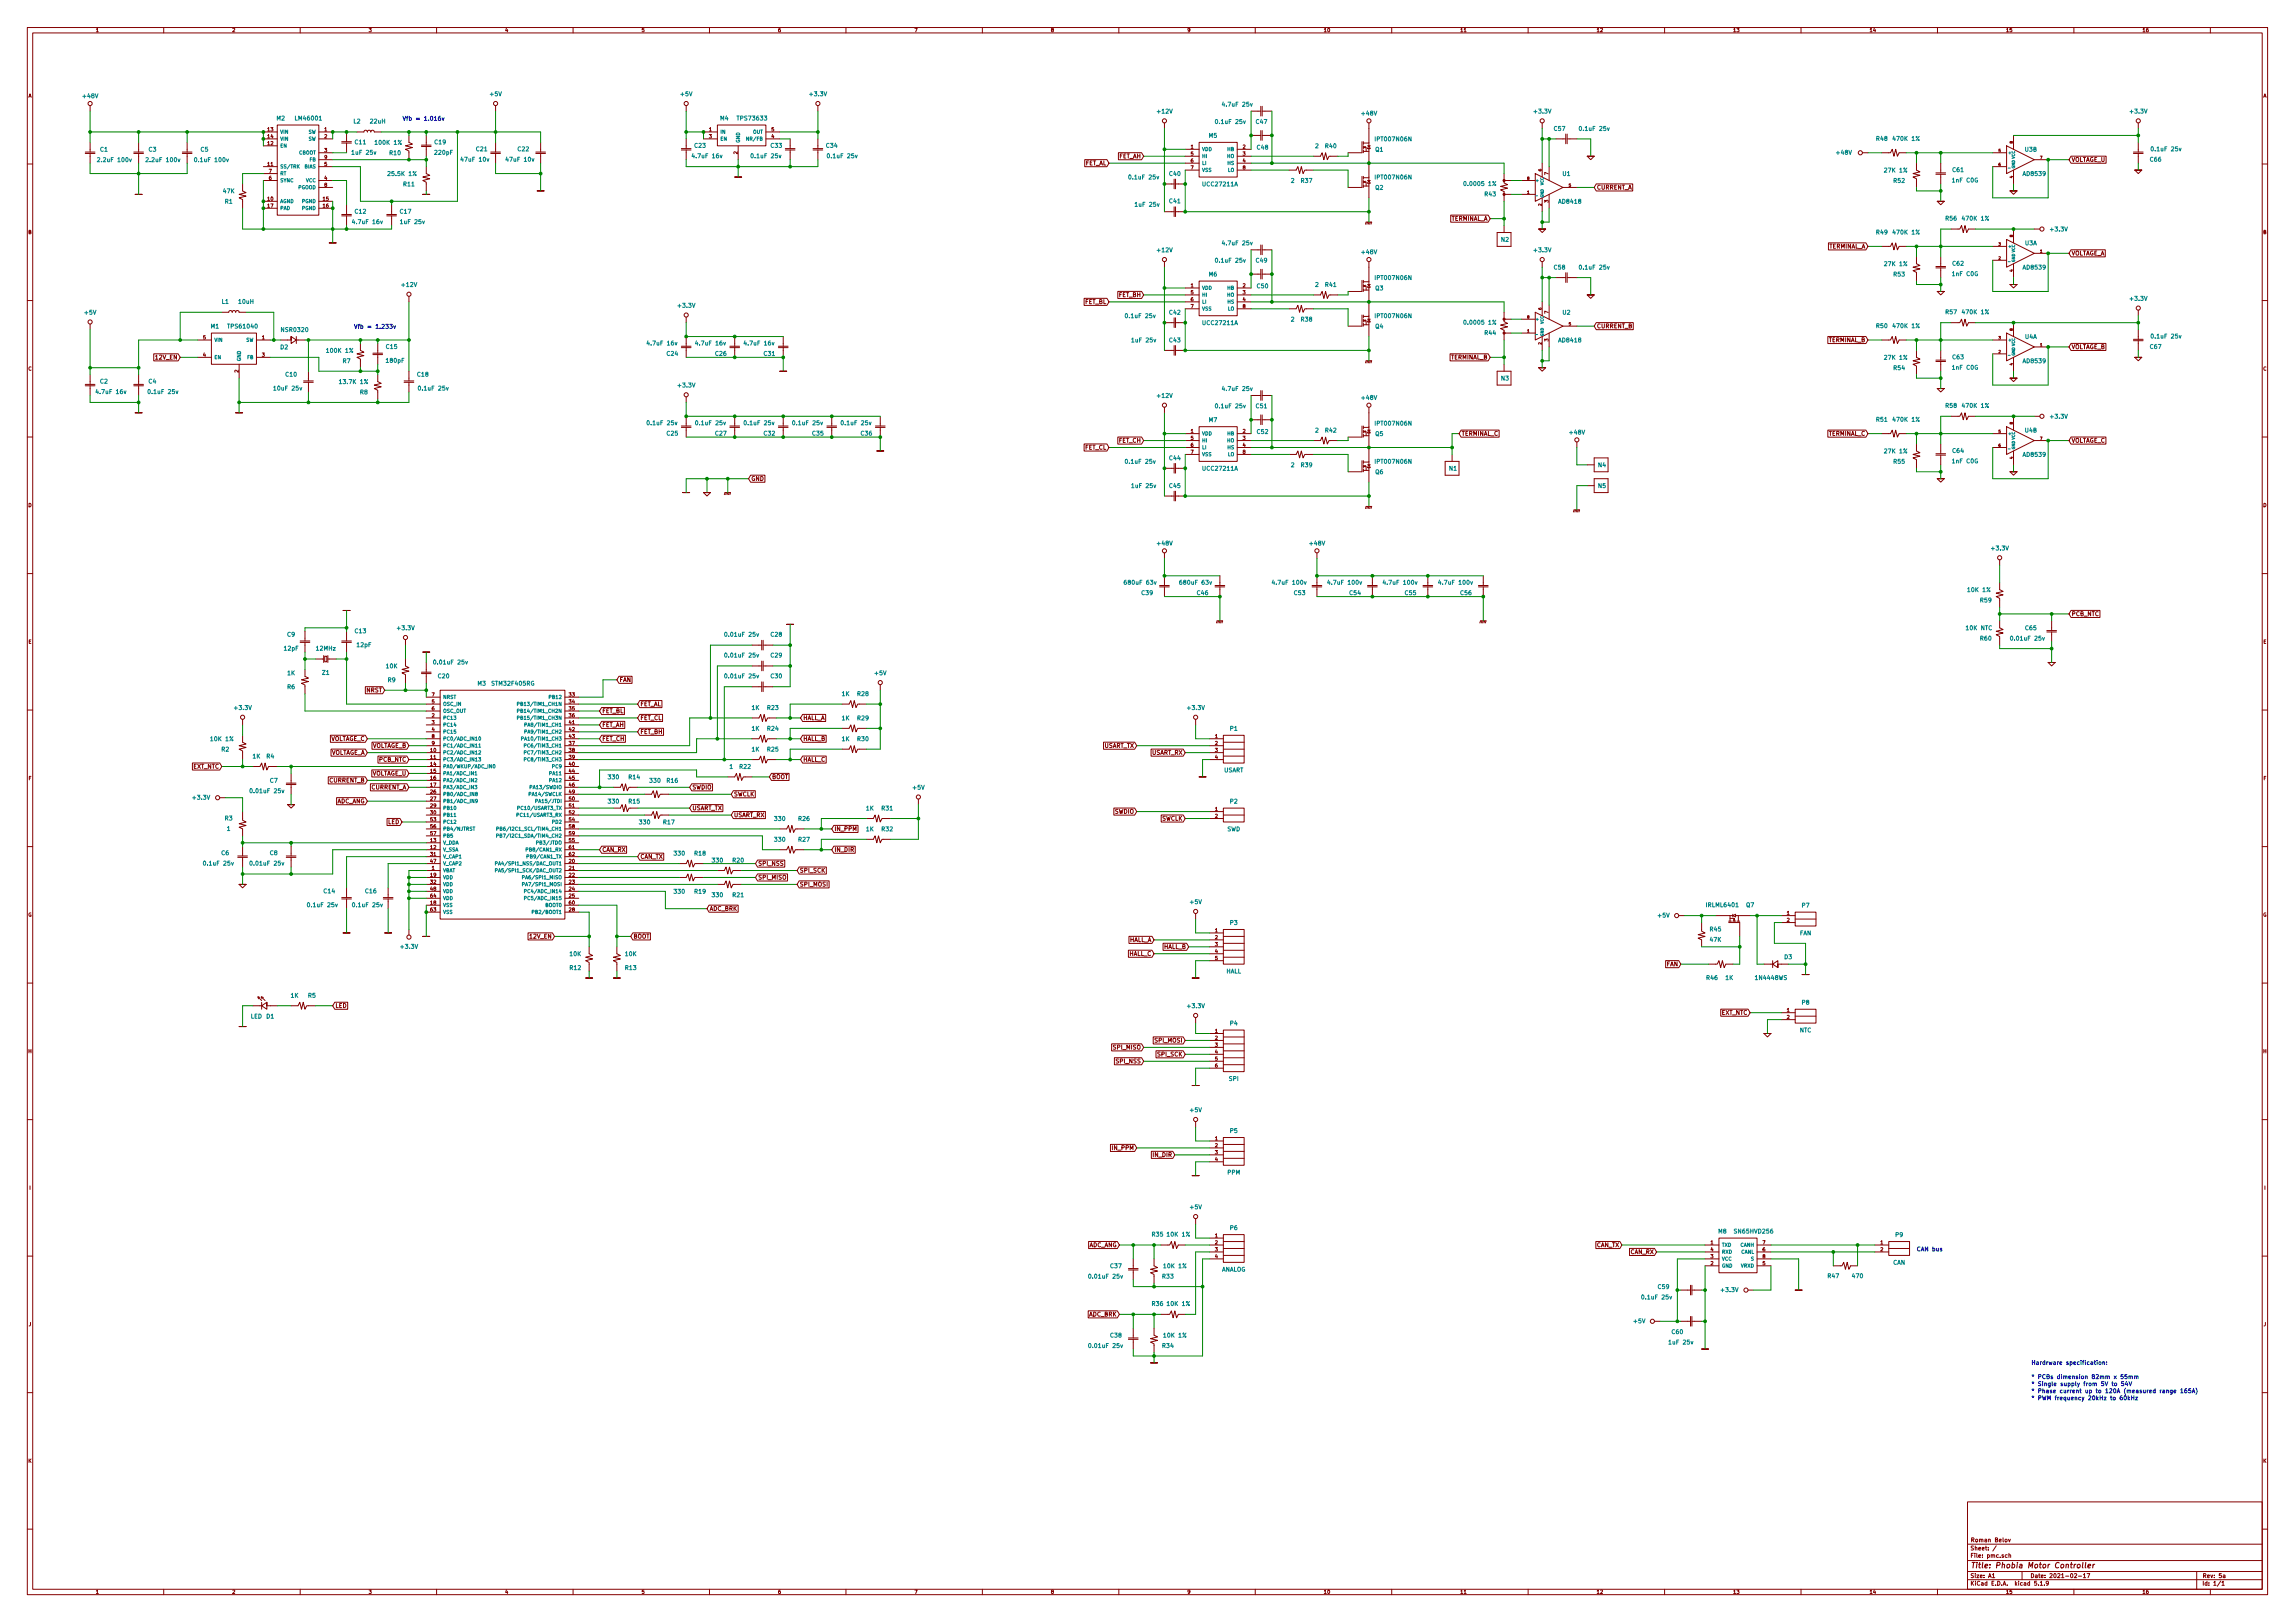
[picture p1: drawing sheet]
<svg xmlns="http://www.w3.org/2000/svg" width="841mm" height="594mm" viewBox="0 0 841 594" stroke-linecap="round" stroke-linejoin="round" font-family="sans-serif">
<defs><g id="words">
<text font-size="2.8" fill="#840000" x="722" y="574.4">Title: Phobia Motor Controller</text>
<g font-size="2.1" fill="#008484">
<text x="30.5" y="35.9">+48V</text>
<text x="179.7" y="35.2">+5V</text>
<text x="249.6" y="35.2">+5V</text>
<text x="296.9" y="35.2">+3.3V</text>
<text x="424.2" y="41.6">+12V</text>
<text x="448.6" y="39">4.7uF 25v</text>
<text x="562.4" y="41.6">+3.3V</text>
<text x="780.8" y="41.6">+3.3V</text>
<text x="101.4" y="44.1">M2</text>
<text x="108.6" y="44.1">LM46001</text>
<text x="129.6" y="45.2">L2</text>
<text x="135.8" y="45.2">22uH</text>
<text x="264" y="44.1">M4</text>
<text x="270.6" y="44.1">TPS73633</text>
<text x="446" y="45.4">0.1uF 25v</text>
<text x="460.3" y="45.4">C47</text>
<text x="499.2" y="42.3">+48V</text>
<text x="569.6" y="47.9">C57</text>
<text x="579.4" y="47.9">0.1uF 25v</text>
<text x="130.1" y="52.8">C11</text>
<text x="137.9" y="53">100K 1%</text>
<text x="159.4" y="52.8">C19</text>
<text x="443" y="50.4">M5</text>
<text x="504.4" y="51.7">IPT007N06N</text>
<text x="687.7" y="51.6">R48</text>
<text x="694.1" y="51.6">470K 1%</text>
<text x="36.5" y="59.3">2.2uF 100v</text>
<text x="36.8" y="55.5">C1</text>
<text x="54.3" y="59.3">2.2uF 100v</text>
<text x="54.5" y="55.5">C3</text>
<text x="72.1" y="59.3">0.1uF 100v</text>
<text x="73.6" y="55.5">C5</text>
<text x="129.4" y="56.6">1uF 25v</text>
<text x="142.8" y="56.8">R10</text>
<text x="159.5" y="56.6">220pF</text>
<text x="169.4" y="59.2">47uF 10v</text>
<text x="174.6" y="55.4">C21</text>
<text x="186" y="59.2">47uF 10v</text>
<text x="189.8" y="55.4">C22</text>
<text x="254.3" y="57.9">4.7uF 16v</text>
<text x="254.6" y="54.1">C23</text>
<text x="275.8" y="57.9">0.1uF 25v</text>
<text x="282.5" y="54.1">C33</text>
<text x="302.9" y="54.1">C34</text>
<text x="303.8" y="57.9">0.1uF 25v</text>
<text x="460.7" y="54.8">C48</text>
<text x="482" y="54.3">2</text>
<text x="485.7" y="54.3">R40</text>
<text x="504.1" y="55.5">Q1</text>
<text x="673.2" y="56.6">+48V</text>
<text x="742.1" y="55.5">U3B</text>
<text x="788" y="59.2">C66</text>
<text x="788.9" y="55.4">0.1uF 25v</text>
<text x="142.7" y="64.4">25.5K 1%</text>
<text x="414.3" y="65.7">0.1uF 25v</text>
<text x="428.6" y="64.4">C40</text>
<text x="504.4" y="65.7">IPT007N06N</text>
<text x="572.7" y="64.4">U1</text>
<text x="690.9" y="63.1">27K 1%</text>
<text x="715.6" y="63">C61</text>
<text x="741.6" y="64.4">AD8539</text>
<text x="81.9" y="70.8">47K</text>
<text x="147.9" y="68.2">R11</text>
<text x="441" y="68.2">UCC27211A</text>
<text x="473.1" y="67">2</text>
<text x="476.9" y="67">R37</text>
<text x="504.1" y="69.5">Q2</text>
<text x="537.2" y="68.1">0.0005 1%</text>
<text x="544.2" y="71.9">R43</text>
<text x="694" y="67">R52</text>
<text x="715.7" y="66.8">1nF C0G</text>
<text x="82.5" y="74.6">R1</text>
<text x="416.4" y="75.7">1uF 25v</text>
<text x="428.6" y="74.4">C41</text>
<text x="571.4" y="74.6">AD8418</text>
<text x="129.8" y="82">4.7uF 16v</text>
<text x="130.1" y="78.2">C12</text>
<text x="146.7" y="78.2">C17</text>
<text x="147.2" y="82">1uF 25v</text>
<text x="713.1" y="80.8">R56</text>
<text x="719.5" y="80.8">470K 1%</text>
<text x="448.6" y="89.8">4.7uF 25v</text>
<text x="550.2" y="88.5">N2</text>
<text x="687.7" y="85.8">R49</text>
<text x="694.1" y="85.8">470K 1%</text>
<text x="742.1" y="89.8">U3A</text>
<text x="751.6" y="84.7">+3.3V</text>
<text x="424.2" y="92.4">+12V</text>
<text x="499.2" y="93.1">+48V</text>
<text x="562.4" y="92.4">+3.3V</text>
<text x="443" y="101.2">M6</text>
<text x="446" y="96.2">0.1uF 25v</text>
<text x="460.3" y="96.2">C49</text>
<text x="569.6" y="98.7">C58</text>
<text x="579.4" y="98.7">0.1uF 25v</text>
<text x="690.9" y="97.4">27K 1%</text>
<text x="694" y="101.2">R53</text>
<text x="715.6" y="97.3">C62</text>
<text x="715.7" y="101.1">1nF C0G</text>
<text x="741.6" y="98.7">AD8539</text>
<text x="147.4" y="105.1">+12V</text>
<text x="460.7" y="105.6">C50</text>
<text x="482" y="105.1">2</text>
<text x="485.7" y="105.1">R41</text>
<text x="504.1" y="106.3">Q3</text>
<text x="504.4" y="102.5">IPT007N06N</text>
<text x="81.3" y="111.2">L1</text>
<text x="87.6" y="111.2">10uH</text>
<text x="248.7" y="112.7">+3.3V</text>
<text x="780.8" y="110.1">+3.3V</text>
<text x="31.1" y="115.2">+5V</text>
<text x="413" y="116.5">0.1uF 25v</text>
<text x="428.6" y="115.2">C42</text>
<text x="441" y="119">UCC27211A</text>
<text x="473.1" y="117.8">2</text>
<text x="476.9" y="117.8">R38</text>
<text x="504.4" y="116.5">IPT007N06N</text>
<text x="537.2" y="118.9">0.0005 1%</text>
<text x="572.7" y="115.2">U2</text>
<text x="713.1" y="115.1">R57</text>
<text x="719.5" y="115.1">470K 1%</text>
<text x="77.3" y="120.3">M1</text>
<text x="83.9" y="120.3">TPS61040</text>
<text x="103.4" y="121.6">NSR0320</text>
<text x="415.2" y="125.4">1uF 25v</text>
<text x="428.6" y="125.4">C43</text>
<text x="504.1" y="120.3">Q4</text>
<text x="544.2" y="122.7">R44</text>
<text x="571.4" y="125.4">AD8418</text>
<text x="687.7" y="120.1">R50</text>
<text x="694.1" y="120.1">470K 1%</text>
<text x="742.1" y="124.1">U4A</text>
<text x="788.9" y="123.9">0.1uF 25v</text>
<text x="102.8" y="127.9">D2</text>
<text x="120.1" y="129.2">100K 1%</text>
<text x="141.6" y="127.8">C15</text>
<text x="237.7" y="126.5">4.7uF 16v</text>
<text x="244.4" y="130.3">C24</text>
<text x="255.5" y="126.5">4.7uF 16v</text>
<text x="262.2" y="130.3">C26</text>
<text x="273.3" y="126.5">4.7uF 16v</text>
<text x="280" y="130.3">C31</text>
<text x="690.9" y="131.7">27K 1%</text>
<text x="715.6" y="131.6">C63</text>
<text x="788" y="127.8">C67</text>
<text x="104.7" y="137.9">C10</text>
<text x="125.7" y="133">R7</text>
<text x="141.7" y="132.8">180pF</text>
<text x="153" y="137.9">C18</text>
<text x="694" y="135.5">R54</text>
<text x="715.7" y="135.4">1nF C0G</text>
<text x="741.6" y="133">AD8539</text>
<text x="36.7" y="140.5">C2</text>
<text x="54.5" y="140.5">C4</text>
<text x="100.9" y="143">10uF 25v</text>
<text x="124.9" y="140.6">13.7K 1%</text>
<text x="153.9" y="143">0.1uF 25v</text>
<text x="248.7" y="141.9">+3.3V</text>
<text x="448.6" y="143.2">4.7uF 25v</text>
<text x="550.2" y="139.3">N3</text>
<text x="35.8" y="144.3">4.7uF 16v</text>
<text x="54.9" y="144.3">0.1uF 25v</text>
<text x="132" y="144.4">R8</text>
<text x="424.2" y="145.7">+12V</text>
<text x="446" y="149.5">0.1uF 25v</text>
<text x="460.3" y="149.5">C51</text>
<text x="499.2" y="146.4">+48V</text>
<text x="713.1" y="149.3">R58</text>
<text x="719.5" y="149.3">470K 1%</text>
<text x="237.7" y="155.7">0.1uF 25v</text>
<text x="255.5" y="155.7">0.1uF 25v</text>
<text x="273.3" y="155.7">0.1uF 25v</text>
<text x="291.1" y="155.7">0.1uF 25v</text>
<text x="308.9" y="155.7">0.1uF 25v</text>
<text x="443" y="154.6">M7</text>
<text x="504.4" y="155.9">IPT007N06N</text>
<text x="687.7" y="154.4">R51</text>
<text x="694.1" y="154.4">470K 1%</text>
<text x="751.6" y="153.3">+3.3V</text>
<text x="244.4" y="159.5">C25</text>
<text x="262.2" y="159.5">C27</text>
<text x="280" y="159.5">C32</text>
<text x="297.8" y="159.5">C35</text>
<text x="315.6" y="159.5">C36</text>
<text x="460.7" y="158.9">C52</text>
<text x="482" y="158.4">2</text>
<text x="485.7" y="158.4">R42</text>
<text x="504.1" y="159.7">Q5</text>
<text x="575.4" y="159.1">+48V</text>
<text x="742.1" y="158.4">U4B</text>
<text x="690.9" y="166">27K 1%</text>
<text x="715.6" y="165.9">C64</text>
<text x="741.6" y="167.3">AD8539</text>
<text x="413" y="169.8">0.1uF 25v</text>
<text x="428.6" y="168.6">C44</text>
<text x="441" y="172.4">UCC27211A</text>
<text x="473.1" y="171.1">2</text>
<text x="476.9" y="171.1">R39</text>
<text x="504.1" y="173.6">Q6</text>
<text x="504.4" y="169.8">IPT007N06N</text>
<text x="531.1" y="172.4">N1</text>
<text x="585.7" y="171.1">N4</text>
<text x="694" y="169.8">R55</text>
<text x="715.7" y="169.7">1nF C0G</text>
<text x="415.2" y="178.7">1uF 25v</text>
<text x="428.6" y="178.7">C45</text>
<text x="585.7" y="178.7">N5</text>
<text x="424.2" y="199.8">+48V</text>
<text x="480.1" y="199.8">+48V</text>
<text x="730" y="201.6">+3.3V</text>
<text x="412.7" y="214.1">680uF 63v</text>
<text x="433" y="214.1">680uF 63v</text>
<text x="467" y="214.1">4.7uF 100v</text>
<text x="487.3" y="214.1">4.7uF 100v</text>
<text x="507.6" y="214.1">4.7uF 100v</text>
<text x="528" y="214.1">4.7uF 100v</text>
<text x="418.4" y="217.9">C39</text>
<text x="438.8" y="217.9">C46</text>
<text x="474.3" y="217.9">C53</text>
<text x="494.6" y="217.9">C54</text>
<text x="515" y="217.9">C55</text>
<text x="535.3" y="217.9">C56</text>
<text x="721.4" y="216.8">10K 1%</text>
<text x="725.8" y="220.6">R59</text>
<text x="105.3" y="233.2">C9</text>
<text x="130.1" y="231.9">C13</text>
<text x="145.8" y="230.8">+3.3V</text>
<text x="266.3" y="233.2">0.01uF 25v</text>
<text x="282.5" y="233.2">C28</text>
<text x="720.8" y="230.8">10K NTC</text>
<text x="742.3" y="230.8">C65</text>
<text x="104.2" y="238.2">12pF</text>
<text x="116" y="238.2">12MHz</text>
<text x="130.9" y="237">12pF</text>
<text x="725.8" y="234.6">R60</text>
<text x="737.5" y="234.6">0.01uF 25v</text>
<text x="141.6" y="244.8">10K</text>
<text x="159.7" y="243.3">0.01uF 25v</text>
<text x="266.3" y="240.8">0.01uF 25v</text>
<text x="282.5" y="240.8">C29</text>
<text x="105.3" y="247.3">1K</text>
<text x="118.1" y="247.1">Z1</text>
<text x="142.2" y="249.8">R9</text>
<text x="160.6" y="248.4">C20</text>
<text x="175.1" y="251.1">M3</text>
<text x="180.5" y="251.1">STM32F405RG</text>
<text x="266.3" y="248.4">0.01uF 25v</text>
<text x="282.5" y="248.4">C30</text>
<text x="320.7" y="247.3">+5V</text>
<text x="105.3" y="252.4">R6</text>
<text x="308.5" y="254.9">1K</text>
<text x="314.3" y="254.9">R28</text>
<text x="86.1" y="260">+3.3V</text>
<text x="275.5" y="260">1K</text>
<text x="281.3" y="260">R23</text>
<text x="308.5" y="263.8">1K</text>
<text x="314.3" y="263.8">R29</text>
<text x="435.4" y="260">+3.3V</text>
<text x="275.5" y="267.6">1K</text>
<text x="281.3" y="267.6">R24</text>
<text x="450.8" y="267.6">P1</text>
<text x="77.5" y="271.4">10K 1%</text>
<text x="81.2" y="275.2">R2</text>
<text x="275.5" y="275.2">1K</text>
<text x="281.3" y="275.2">R25</text>
<text x="308.5" y="271.4">1K</text>
<text x="314.3" y="271.4">R30</text>
<text x="92.6" y="277.8">1K</text>
<text x="97.7" y="277.8">R4</text>
<text x="267.4" y="281.6">1</text>
<text x="271.1" y="281.6">R22</text>
<text x="99" y="286.7">C7</text>
<text x="223" y="285.4">330</text>
<text x="230.5" y="285.4">R14</text>
<text x="238.3" y="286.7">330</text>
<text x="244.4" y="286.7">R16</text>
<text x="448.5" y="282.9">USART</text>
<text x="70.8" y="292.9">+3.3V</text>
<text x="92.4" y="290.5">0.01uF 25v</text>
<text x="334.6" y="289.2">+5V</text>
<text x="223" y="294.3">330</text>
<text x="230.5" y="294.3">R15</text>
<text x="317.4" y="296.8">1K</text>
<text x="323.2" y="296.8">R31</text>
<text x="450.8" y="294.3">P2</text>
<text x="82.4" y="300.5">R3</text>
<text x="83.2" y="304.3">1</text>
<text x="234.5" y="301.9">330</text>
<text x="243.2" y="301.9">R17</text>
<text x="284" y="300.6">330</text>
<text x="292.7" y="300.6">R26</text>
<text x="317.4" y="304.4">1K</text>
<text x="323.2" y="304.4">R32</text>
<text x="449.7" y="304.4">SWD</text>
<text x="284" y="308.3">330</text>
<text x="292.7" y="308.3">R27</text>
<text x="75.2" y="317">0.1uF 25v</text>
<text x="81.2" y="313.2">C6</text>
<text x="92.4" y="317">0.01uF 25v</text>
<text x="99" y="313.2">C8</text>
<text x="247.2" y="313.3">330</text>
<text x="254.6" y="313.3">R18</text>
<text x="261.1" y="315.9">330</text>
<text x="268.6" y="315.9">R20</text>
<text x="118.7" y="327.1">C14</text>
<text x="134" y="327.1">C16</text>
<text x="247.2" y="327.3">330</text>
<text x="254.6" y="327.3">R19</text>
<text x="261.1" y="328.6">330</text>
<text x="268.6" y="328.6">R21</text>
<text x="113.3" y="332.2">0.1uF 25v</text>
<text x="129.8" y="332.2">0.1uF 25v</text>
<text x="436.2" y="331.1">+5V</text>
<text x="625.6" y="332.2">IRLML6401</text>
<text x="640" y="332.2">Q7</text>
<text x="660.4" y="332.4">P7</text>
<text x="450.8" y="338.7">P3</text>
<text x="607.7" y="336">+5V</text>
<text x="626.7" y="341.1">R45</text>
<text x="147" y="347.5">+3.3V</text>
<text x="626.7" y="344.9">47K</text>
<text x="659.5" y="342.5">FAN</text>
<text x="208.9" y="350.2">10K</text>
<text x="229.2" y="350.2">10K</text>
<text x="653.9" y="351.3">D3</text>
<text x="208.9" y="355.2">R12</text>
<text x="229.2" y="355.2">R13</text>
<text x="449.3" y="356.5">HALL</text>
<text x="625.4" y="358.9">R46</text>
<text x="632.4" y="358.9">1K</text>
<text x="643.6" y="358.9">1N4448WS</text>
<text x="106.6" y="365.4">1K</text>
<text x="113" y="365.4">R5</text>
<text x="435.4" y="369.2">+3.3V</text>
<text x="660.4" y="367.9">P8</text>
<text x="91.8" y="373">LED</text>
<text x="97.7" y="373">D1</text>
<text x="450.8" y="375.6">P4</text>
<text x="659.5" y="378.1">NTC</text>
<text x="450.4" y="395.9">SPI</text>
<text x="436.2" y="407.3">+5V</text>
<text x="450.8" y="414.9">P5</text>
<text x="449.8" y="430.2">PPM</text>
<text x="436.2" y="442.9">+5V</text>
<text x="422.2" y="452.9">R35</text>
<text x="428" y="452.9">10K 1%</text>
<text x="450.8" y="450.5">P6</text>
<text x="629.7" y="451.8">M8</text>
<text x="636" y="451.8">SN65HVD256</text>
<text x="694.7" y="453">P9</text>
<text x="407" y="464.5">C37</text>
<text x="426.8" y="464.5">10K 1%</text>
<text x="447.5" y="465.7">ANALOG</text>
<text x="693.7" y="463.2">CAN</text>
<text x="399.7" y="468.3">0.01uF 25v</text>
<text x="426.1" y="468.3">R33</text>
<text x="607.7" y="472.1">C59</text>
<text x="630.9" y="473.2">+3.3V</text>
<text x="669.9" y="468.1">R47</text>
<text x="678.9" y="468.1">470</text>
<text x="422.2" y="478.3">R36</text>
<text x="428" y="478.3">10K 1%</text>
<text x="602.2" y="475.9">0.1uF 25v</text>
<text x="598.8" y="484.6">+5V</text>
<text x="407" y="489.9">C38</text>
<text x="426.8" y="489.9">10K 1%</text>
<text x="612.7" y="488.6">C60</text>
<text x="399.7" y="493.7">0.01uF 25v</text>
<text x="426.1" y="493.7">R34</text>
<text x="612" y="492.4">1uF 25v</text>
</g>
<g font-size="2.1" fill="#0000c2">
<text x="147.3" y="44.2">Vfb = 1.016v</text>
<text x="129.5" y="120.4">Vfb = 1.233v</text>
<text x="702.3" y="458.3">CAN bus</text>
<text x="744.2" y="499.9">Hardrware specification:</text>
<text x="744.2" y="505.1">* PCBs dimension 82mm x 55mm</text>
<text x="744.2" y="507.6">* Single supply from 5V to 54V</text>
<text x="744.2" y="510.2">* Phase current up to 120A (measured range 165A)</text>
<text x="744.2" y="512.8">* PWM frequency 20kHz to 60kHz</text>
</g>
<g font-size="2.1" fill="#840000">
<text x="409.9" y="58">FET_AH</text>
<text x="759.1" y="59.3">VOLTAGE_U</text>
<text x="397.5" y="60.5">FET_AL</text>
<text x="585.1" y="69.4">CURRENT_A</text>
<text x="531.5" y="80.8">TERMINAL_A</text>
<text x="670" y="91">TERMINAL_A</text>
<text x="759.1" y="93.5">VOLTAGE_A</text>
<text x="397.5" y="111.3">FET_BL</text>
<text x="409.9" y="108.8">FET_BH</text>
<text x="585.1" y="120.2">CURRENT_B</text>
<text x="670" y="125.3">TERMINAL_B</text>
<text x="57.2" y="131.6">12V_EN</text>
<text x="531.5" y="131.6">TERMINAL_B</text>
<text x="759.1" y="127.8">VOLTAGE_B</text>
<text x="535.6" y="159.6">TERMINAL_C</text>
<text x="670" y="159.6">TERMINAL_C</text>
<text x="397.5" y="164.7">FET_CL</text>
<text x="409.9" y="162.1">FET_CH</text>
<text x="759.1" y="162.1">VOLTAGE_C</text>
<text x="275.2" y="176.1">GND</text>
<text x="759.1" y="225.6">PCB_NTC</text>
<text x="227" y="249.8">FAN</text>
<text x="134.3" y="253.6">NRST</text>
<text x="220.6" y="261.2">FET_BL</text>
<text x="234.6" y="258.6">FET_AL</text>
<text x="234.6" y="263.7">FET_CL</text>
<text x="294.3" y="263.7">HALL_A</text>
<text x="220.6" y="266.3">FET_AH</text>
<text x="234.6" y="268.8">FET_BH</text>
<text x="120.7" y="271.3">VOLTAGE_C</text>
<text x="136" y="273.9">VOLTAGE_B</text>
<text x="220.6" y="271.3">FET_CH</text>
<text x="294.3" y="271.3">HALL_B</text>
<text x="404.4" y="273.9">USART_TX</text>
<text x="70.7" y="281.5">EXT_NTC</text>
<text x="120.7" y="276.4">VOLTAGE_A</text>
<text x="138.9" y="279">PCB_NTC</text>
<text x="294.3" y="279">HALL_C</text>
<text x="422" y="276.4">USART_RX</text>
<text x="120.6" y="286.6">CURRENT_B</text>
<text x="136" y="284">VOLTAGE_U</text>
<text x="282.9" y="285.3">BOOT</text>
<text x="135.9" y="289.1">CURRENT_A</text>
<text x="253.6" y="289.1">SWDIO</text>
<text x="268.9" y="291.7">SWCLK</text>
<text x="123.2" y="294.2">ADC_ANG</text>
<text x="253.6" y="296.7">USART_TX</text>
<text x="268.9" y="299.3">USART_RX</text>
<text x="408.5" y="298">SWDIO</text>
<text x="142.2" y="301.8">LED</text>
<text x="305.7" y="304.4">IN_PPM</text>
<text x="425.7" y="300.6">SWCLK</text>
<text x="220.6" y="312">CAN_RX</text>
<text x="305.7" y="312">IN_DIR</text>
<text x="234.6" y="314.5">CAN_TX</text>
<text x="277.8" y="317.1">SPI_NSS</text>
<text x="277.8" y="322.1">SPI_MISO</text>
<text x="293" y="319.6">SPI_SCK</text>
<text x="293" y="324.7">SPI_MOSI</text>
<text x="260" y="333.6">ADC_BRK</text>
<text x="194.4" y="343.7">12V_EN</text>
<text x="232.1" y="343.7">BOOT</text>
<text x="413.6" y="345">HALL_A</text>
<text x="426.3" y="347.5">HALL_B</text>
<text x="413.6" y="350.1">HALL_C</text>
<text x="610.7" y="353.9">FAN</text>
<text x="122.8" y="369.1">LED</text>
<text x="630.8" y="371.7">EXT_NTC</text>
<text x="423.4" y="381.8">SPI_MOSI</text>
<text x="408.2" y="384.4">SPI_MISO</text>
<text x="409.2" y="389.5">SPI_NSS</text>
<text x="424.3" y="386.9">SPI_SCK</text>
<text x="407.7" y="421.2">IN_PPM</text>
<text x="422.7" y="423.7">IN_DIR</text>
<text x="398.8" y="456.8">ADC_ANG</text>
<text x="585" y="456.8">CAN_TX</text>
<text x="597.4" y="459.3">CAN_RX</text>
<text x="398.9" y="482.2">ADC_BRK</text>
<text x="722" y="567.8">Sheet: /</text>
<text x="722" y="564.8">Roman Belov</text>
<text x="722" y="570.5">File: pmc.sch</text>
<text x="722" y="580.7">KiCad E.D.A. kicad 5.1.9</text>
<text x="722" y="577.9">Size: A1</text>
<text x="744" y="577.9">Date: 2021-02-17</text>
<text x="807" y="577.9">Rev: 5a</text>
<text x="807" y="580.7">Id: 1/1</text>
</g>
<g font-size="1.8" fill="#840000">
<text x="35" y="11.7">1</text>
<text x="85" y="11.7">2</text>
<text x="135" y="11.7">3</text>
<text x="185" y="11.7">4</text>
<text x="235" y="11.7">5</text>
<text x="285" y="11.7">6</text>
<text x="335" y="11.7">7</text>
<text x="385" y="11.7">8</text>
<text x="435" y="11.7">9</text>
<text x="485" y="11.7">10</text>
<text x="535" y="11.7">11</text>
<text x="585" y="11.7">12</text>
<text x="635" y="11.7">13</text>
<text x="685" y="11.7">14</text>
<text x="735" y="11.7">15</text>
<text x="785" y="11.7">16</text>
<text x="10.4" y="35.7">A</text>
<text x="829.4" y="35.7">A</text>
<text x="98.1" y="53.2">12</text>
<text x="98.1" y="48.1">13</text>
<text x="98.1" y="50.6">14</text>
<text x="118.9" y="48.1">1</text>
<text x="118.9" y="50.6">2</text>
<text x="259.9" y="48.1">1</text>
<text x="259.9" y="50.6">3</text>
<text x="282.7" y="50.6">4</text>
<text x="282.7" y="48.1">5</text>
<text x="118.9" y="55.7">3</text>
<text x="118.9" y="58.2">9</text>
<text x="270.3" y="56.4" transform="rotate(-90 270.3 56.4)">2</text>
<text x="436.4" y="54.4">1</text>
<text x="436.4" y="57">5</text>
<text x="436.4" y="59.5">6</text>
<text x="455.4" y="54.4">2</text>
<text x="455.4" y="57">3</text>
<text x="455.4" y="59.5">4</text>
<text x="98.1" y="60.8">11</text>
<text x="98.6" y="65.9">6</text>
<text x="98.6" y="63.3">7</text>
<text x="118.9" y="65.9">4</text>
<text x="118.9" y="60.8">5</text>
<text x="436.4" y="62">7</text>
<text x="455.4" y="62">8</text>
<text x="567.4" y="64.1" transform="rotate(-90 567.4 64.1)">7</text>
<text x="118.9" y="68.4">8</text>
<text x="98.1" y="73.5">10</text>
<text x="98.1" y="76">17</text>
<text x="118.4" y="73.5">15</text>
<text x="118.4" y="76">16</text>
<text x="567.4" y="74.2" transform="rotate(-90 567.4 74.2)">3</text>
<text x="10.4" y="85.7">B</text>
<text x="829.4" y="85.7">B</text>
<text x="436.4" y="105.2">1</text>
<text x="436.4" y="107.8">5</text>
<text x="455.4" y="105.2">2</text>
<text x="455.4" y="107.8">3</text>
<text x="436.4" y="110.3">6</text>
<text x="436.4" y="112.8">7</text>
<text x="455.4" y="110.3">4</text>
<text x="455.4" y="112.8">8</text>
<text x="567.4" y="114.9" transform="rotate(-90 567.4 114.9)">7</text>
<text x="74.4" y="124.3">5</text>
<text x="96" y="124.3">1</text>
<text x="567.4" y="125" transform="rotate(-90 567.4 125)">3</text>
<text x="74.4" y="130.6">4</text>
<text x="96" y="130.6">3</text>
<text x="10.4" y="135.7">C</text>
<text x="87.4" y="136.4" transform="rotate(-90 87.4 136.4)">2</text>
<text x="829.4" y="135.7">C</text>
<text x="436.4" y="158.6">1</text>
<text x="436.4" y="161.1">5</text>
<text x="455.4" y="158.6">2</text>
<text x="455.4" y="161.1">3</text>
<text x="436.4" y="163.6">6</text>
<text x="436.4" y="166.2">7</text>
<text x="455.4" y="163.6">4</text>
<text x="455.4" y="166.2">8</text>
<text x="10.4" y="185.7">D</text>
<text x="829.4" y="185.7">D</text>
<text x="10.4" y="235.7">E</text>
<text x="829.4" y="235.7">E</text>
<text x="158.3" y="257.6">5</text>
<text x="158.3" y="255.1">7</text>
<text x="208.6" y="255.1">33</text>
<text x="208.6" y="257.6">34</text>
<text x="158.3" y="262.7">2</text>
<text x="158.3" y="260.2">6</text>
<text x="208.6" y="260.2">35</text>
<text x="208.6" y="262.7">36</text>
<text x="158.3" y="265.2">3</text>
<text x="158.3" y="267.8">4</text>
<text x="208.6" y="265.2">41</text>
<text x="208.6" y="267.8">42</text>
<text x="157.8" y="275.4">10</text>
<text x="158.3" y="270.3">8</text>
<text x="158.3" y="272.9">9</text>
<text x="208.6" y="272.9">37</text>
<text x="208.6" y="275.4">38</text>
<text x="208.6" y="270.3">43</text>
<text x="445.3" y="270.3">1</text>
<text x="445.3" y="272.9">2</text>
<text x="445.3" y="275.4">3</text>
<text x="157.8" y="277.9">11</text>
<text x="157.8" y="280.5">14</text>
<text x="208.6" y="277.9">39</text>
<text x="208.6" y="280.5">40</text>
<text x="445.3" y="277.9">4</text>
<text x="10.5" y="285.7">F</text>
<text x="157.8" y="283">15</text>
<text x="157.8" y="285.6">16</text>
<text x="208.6" y="283">44</text>
<text x="208.6" y="285.6">45</text>
<text x="829.5" y="285.7">F</text>
<text x="157.8" y="288.1">17</text>
<text x="157.8" y="290.6">26</text>
<text x="157.8" y="293.2">27</text>
<text x="208.6" y="288.1">46</text>
<text x="208.6" y="290.6">49</text>
<text x="208.6" y="293.2">50</text>
<text x="157.8" y="295.7">29</text>
<text x="157.8" y="298.3">30</text>
<text x="208.6" y="295.7">51</text>
<text x="208.6" y="298.3">52</text>
<text x="445.3" y="297">1</text>
<text x="445.3" y="299.5">2</text>
<text x="157.8" y="300.8">53</text>
<text x="157.8" y="303.3">56</text>
<text x="157.8" y="305.9">57</text>
<text x="208.6" y="300.8">54</text>
<text x="208.6" y="303.3">58</text>
<text x="208.6" y="305.9">59</text>
<text x="157.8" y="311">12</text>
<text x="157.8" y="308.4">13</text>
<text x="208.6" y="308.4">55</text>
<text x="208.6" y="311">61</text>
<text x="157.8" y="313.5">31</text>
<text x="157.8" y="316">47</text>
<text x="208.6" y="316">20</text>
<text x="208.6" y="313.5">62</text>
<text x="157.8" y="321.1">19</text>
<text x="157.8" y="323.7">32</text>
<text x="158.3" y="318.6">1</text>
<text x="208.6" y="318.6">21</text>
<text x="208.6" y="321.1">22</text>
<text x="208.6" y="323.7">23</text>
<text x="157.8" y="326.2">48</text>
<text x="157.8" y="328.7">64</text>
<text x="208.6" y="326.2">24</text>
<text x="208.6" y="328.7">25</text>
<text x="10.3" y="335.7">G</text>
<text x="157.8" y="331.3">18</text>
<text x="157.8" y="333.8">63</text>
<text x="208.6" y="333.8">28</text>
<text x="208.6" y="331.3">60</text>
<text x="654.8" y="335.1">1</text>
<text x="829.3" y="335.7">G</text>
<text x="445.3" y="341.4">1</text>
<text x="654.8" y="337.6">2</text>
<text x="445.3" y="344">2</text>
<text x="445.3" y="346.5">3</text>
<text x="445.3" y="349.1">4</text>
<text x="445.3" y="351.6">5</text>
<text x="654.8" y="370.7">1</text>
<text x="654.8" y="373.2">2</text>
<text x="445.3" y="378.3">1</text>
<text x="445.3" y="380.8">2</text>
<text x="445.3" y="383.4">3</text>
<text x="10.4" y="385.7">H</text>
<text x="445.3" y="385.9">4</text>
<text x="445.3" y="388.4">5</text>
<text x="829.4" y="385.7">H</text>
<text x="445.3" y="391">6</text>
<text x="445.3" y="417.6">1</text>
<text x="445.3" y="420.2">2</text>
<text x="445.3" y="422.7">3</text>
<text x="445.3" y="425.3">4</text>
<text x="10.7" y="435.7">I</text>
<text x="829.7" y="435.7">I</text>
<text x="445.3" y="453.2">1</text>
<text x="445.3" y="455.7">2</text>
<text x="626.9" y="455.7">1</text>
<text x="645.9" y="455.7">7</text>
<text x="689.1" y="455.7">1</text>
<text x="445.3" y="458.3">3</text>
<text x="445.3" y="460.8">4</text>
<text x="626.9" y="460.8">3</text>
<text x="626.9" y="458.3">4</text>
<text x="645.9" y="458.3">6</text>
<text x="645.9" y="460.8">8</text>
<text x="689.1" y="458.3">2</text>
<text x="626.9" y="463.4">2</text>
<text x="645.9" y="463.4">5</text>
<text x="10.5" y="485.7">J</text>
<text x="829.5" y="485.7">J</text>
<text x="10.4" y="535.7">K</text>
<text x="829.4" y="535.7">K</text>
<text x="35" y="583.7">1</text>
<text x="85" y="583.7">2</text>
<text x="135" y="583.7">3</text>
<text x="185" y="583.7">4</text>
<text x="235" y="583.7">5</text>
<text x="285" y="583.7">6</text>
<text x="335" y="583.7">7</text>
<text x="385" y="583.7">8</text>
<text x="435" y="583.7">9</text>
<text x="485" y="583.7">10</text>
<text x="535" y="583.7">11</text>
<text x="585" y="583.7">12</text>
<text x="635" y="583.7">13</text>
<text x="685" y="583.7">14</text>
<text x="735" y="583.7">15</text>
<text x="785" y="583.7">16</text>
</g>
<g font-size="1.8" fill="#008484">
<text x="102.6" y="49">VIN</text>
<text x="102.6" y="51.5">VIN</text>
<text x="113" y="49">SW</text>
<text x="113" y="51.5">SW</text>
<text x="263.9" y="49">IN</text>
<text x="263.9" y="51.5">EN</text>
<text x="271.1" y="52.4" transform="rotate(-90 271.1 52.4)">GND</text>
<text x="274.2" y="51.5">NR/FB</text>
<text x="275.9" y="49">OUT</text>
<text x="102.6" y="54">EN</text>
<text x="109.4" y="56.6">CBOOT</text>
<text x="113.5" y="59.1">FB</text>
<text x="440.4" y="55.3">VDD</text>
<text x="440.4" y="57.9">HI</text>
<text x="449.7" y="57.9">HO</text>
<text x="449.8" y="55.3">HB</text>
<text x="102.6" y="61.7">SS/TRK</text>
<text x="102.6" y="64.2">RT</text>
<text x="111.6" y="61.7">BIAS</text>
<text x="440.4" y="60.4">LI</text>
<text x="440.4" y="62.9">VSS</text>
<text x="449.9" y="60.4">HS</text>
<text x="449.9" y="62.9">LO</text>
<text x="102.6" y="66.7">SYNC</text>
<text x="109.2" y="69.3">PGOOD</text>
<text x="112.1" y="66.7">VCC</text>
<text x="102.6" y="74.4">AGND</text>
<text x="102.6" y="76.9">PAD</text>
<text x="110.7" y="74.4">PGND</text>
<text x="110.7" y="76.9">PGND</text>
<text x="440.4" y="106.1">VDD</text>
<text x="449.8" y="106.1">HB</text>
<text x="440.4" y="108.7">HI</text>
<text x="440.4" y="111.2">LI</text>
<text x="440.4" y="113.7">VSS</text>
<text x="449.7" y="108.7">HO</text>
<text x="449.9" y="111.2">HS</text>
<text x="449.9" y="113.7">LO</text>
<text x="78.5" y="125.2">VIN</text>
<text x="90.1" y="125.2">SW</text>
<text x="78.5" y="131.5">EN</text>
<text x="90.6" y="131.5">FB</text>
<text x="88.3" y="132.4" transform="rotate(-90 88.3 132.4)">GND</text>
<text x="440.4" y="159.5">VDD</text>
<text x="440.4" y="162">HI</text>
<text x="449.7" y="162">HO</text>
<text x="449.8" y="159.5">HB</text>
<text x="440.4" y="164.5">LI</text>
<text x="440.4" y="167.1">VSS</text>
<text x="449.9" y="164.5">HS</text>
<text x="449.9" y="167.1">LO</text>
<text x="162.3" y="256">NRST</text>
<text x="201.6" y="256">PB12</text>
<text x="162.3" y="263.6">PC13</text>
<text x="162.3" y="258.5">OSC_IN</text>
<text x="162.3" y="261.1">OSC_OUT</text>
<text x="191.3" y="258.5">PB13/TIM1_CH1N</text>
<text x="191.3" y="261.1">PB14/TIM1_CH2N</text>
<text x="191.3" y="263.6">PB15/TIM1_CH3N</text>
<text x="162.3" y="266.1">PC14</text>
<text x="162.3" y="268.7">PC15</text>
<text x="193.5" y="266.1">PA8/TIM1_CH1</text>
<text x="193.5" y="268.7">PA9/TIM1_CH2</text>
<text x="162.3" y="271.2">PC0/ADC_IN10</text>
<text x="162.3" y="273.8">PC1/ADC_IN11</text>
<text x="192.5" y="271.2">PA10/TIM1_CH3</text>
<text x="193.5" y="273.8">PC6/TIM3_CH1</text>
<text x="162.3" y="276.3">PC2/ADC_IN12</text>
<text x="162.3" y="278.8">PC3/ADC_IN13</text>
<text x="162.3" y="281.4">PA0/WKUP/ADC_IN0</text>
<text x="193.5" y="276.3">PC7/TIM3_CH2</text>
<text x="193.5" y="278.8">PC8/TIM3_CH3</text>
<text x="202.6" y="281.4">PC9</text>
<text x="162.3" y="283.9">PA1/ADC_IN1</text>
<text x="162.3" y="286.5">PA2/ADC_IN2</text>
<text x="201.6" y="283.9">PA11</text>
<text x="201.6" y="286.5">PA12</text>
<text x="162.3" y="289">PA3/ADC_IN3</text>
<text x="162.3" y="291.5">PB0/ADC_IN8</text>
<text x="194.6" y="291.5">PA14/SWCLK</text>
<text x="195.1" y="289">PA13/SWDIO</text>
<text x="162.3" y="294.1">PB1/ADC_IN9</text>
<text x="162.3" y="296.6">PB10</text>
<text x="162.3" y="299.2">PB11</text>
<text x="190.6" y="299.2">PC11/USART3_RX</text>
<text x="190.8" y="296.6">PC10/USART3_TX</text>
<text x="197.3" y="294.1">PA15/JTDI</text>
<text x="162.3" y="301.7">PC12</text>
<text x="162.3" y="304.2">PB4/NJTRST</text>
<text x="184.8" y="304.2">PB6/I2C1_SCL/TIM4_CH1</text>
<text x="202.6" y="301.7">PD2</text>
<text x="162.3" y="311.9">V_SSA</text>
<text x="162.3" y="309.3">V_DDA</text>
<text x="162.3" y="306.8">PB5</text>
<text x="184.6" y="306.8">PB7/I2C1_SDA/TIM4_CH2</text>
<text x="193.8" y="311.9">PB8/CAN1_RX</text>
<text x="197.3" y="309.3">PB3/JTDO</text>
<text x="162.3" y="314.4">V_CAP1</text>
<text x="162.3" y="316.9">V_CAP2</text>
<text x="183.6" y="316.9">PA4/SPI1_NSS/DAC_OUT1</text>
<text x="194" y="314.4">PB9/CAN1_TX</text>
<text x="162.3" y="319.5">VBAT</text>
<text x="162.3" y="322">VDD</text>
<text x="183.5" y="319.5">PA5/SPI1_SCK/DAC_OUT2</text>
<text x="192.7" y="322">PA6/SPI1_MISO</text>
<text x="162.3" y="324.6">VDD</text>
<text x="162.3" y="327.1">VDD</text>
<text x="162.3" y="329.6">VDD</text>
<text x="192.7" y="324.6">PA7/SPI1_MOSI</text>
<text x="193.5" y="327.1">PC4/ADC_IN14</text>
<text x="193.5" y="329.6">PC5/ADC_IN15</text>
<text x="162.3" y="332.2">VSS</text>
<text x="162.3" y="334.7">VSS</text>
<text x="196" y="334.7">PB2/BOOT1</text>
<text x="199.9" y="332.2">BOOT0</text>
<text x="630.9" y="456.6">TXD</text>
<text x="630.9" y="461.7">VCC</text>
<text x="630.9" y="459.2">RXD</text>
<text x="637.8" y="456.6">CANH</text>
<text x="638" y="459.2">CANL</text>
<text x="641.7" y="461.7">S</text>
<text x="630.9" y="464.3">GND</text>
<text x="638" y="464.3">VRXD</text>
</g>
<g font-size="1.4" fill="#840000">
<text x="737.6" y="52.5" transform="rotate(-90 737.6 52.5)">8</text>
<text x="732.4" y="55.7">5</text>
<text x="747.6" y="58.2">7</text>
<text x="559.7" y="65.9">8</text>
<text x="564.9" y="62.7" transform="rotate(-90 564.9 62.7)">6</text>
<text x="732.4" y="60.8">6</text>
<text x="737.6" y="65.2" transform="rotate(-90 737.6 65.2)">4</text>
<text x="559.7" y="70.9">1</text>
<text x="574.9" y="68.4">5</text>
<text x="564.9" y="75.4" transform="rotate(-90 564.9 75.4)">2</text>
<text x="732.4" y="90">3</text>
<text x="737.6" y="86.8" transform="rotate(-90 737.6 86.8)">8</text>
<text x="732.4" y="95.1">2</text>
<text x="747.6" y="92.5">1</text>
<text x="737.6" y="99.5" transform="rotate(-90 737.6 99.5)">4</text>
<text x="564.9" y="113.5" transform="rotate(-90 564.9 113.5)">6</text>
<text x="559.7" y="116.7">8</text>
<text x="574.9" y="119.2">5</text>
<text x="559.7" y="121.7">1</text>
<text x="732.4" y="124.3">3</text>
<text x="737.6" y="121.1" transform="rotate(-90 737.6 121.1)">8</text>
<text x="564.9" y="126.2" transform="rotate(-90 564.9 126.2)">2</text>
<text x="732.4" y="129.4">2</text>
<text x="747.6" y="126.8">1</text>
<text x="737.6" y="133.8" transform="rotate(-90 737.6 133.8)">4</text>
<text x="737.6" y="155.4" transform="rotate(-90 737.6 155.4)">8</text>
<text x="732.4" y="158.6">5</text>
<text x="747.6" y="161.1">7</text>
<text x="732.4" y="163.6">6</text>
<text x="737.6" y="168.1" transform="rotate(-90 737.6 168.1)">4</text>
</g>
<g font-size="1.4" fill="#008484">
<text x="735.8" y="56.5">+</text>
<text x="735.8" y="61.5">_</text>
<text x="738.4" y="61.8" transform="rotate(-90 738.4 61.8)">GND VCC</text>
<text x="562.6" y="71.7">_</text>
<text x="562.6" y="66.6">+</text>
<text x="565.7" y="67.9" transform="rotate(-90 565.7 67.9)">VCC</text>
<text x="565.7" y="72.4" transform="rotate(-90 565.7 72.4)">GND</text>
<text x="735.8" y="95.8">_</text>
<text x="735.8" y="90.8">+</text>
<text x="738.4" y="96.1" transform="rotate(-90 738.4 96.1)">GND VCC</text>
<text x="562.6" y="117.4">+</text>
<text x="565.7" y="118.7" transform="rotate(-90 565.7 118.7)">VCC</text>
<text x="562.6" y="122.5">_</text>
<text x="565.7" y="123.2" transform="rotate(-90 565.7 123.2)">GND</text>
<text x="735.8" y="125">+</text>
<text x="735.8" y="130.1">_</text>
<text x="738.4" y="130.4" transform="rotate(-90 738.4 130.4)">GND VCC</text>
<text x="735.8" y="159.3">+</text>
<text x="735.8" y="164.4">_</text>
<text x="738.4" y="164.7" transform="rotate(-90 738.4 164.7)">GND VCC</text>
</g>
</g></defs>
<g fill="none" stroke="#840000" stroke-width=".37">
<path d="M10 10.1h821v574h-821zM12 12.1h817v570h-817zM60 10.1v2M110 10.1v2M160 10.1v2M210 10.1v2M260 10.1v2M310 10.1v2M360 10.1v2M410 10.1v2M460 10.1v2M510 10.1v2"/>
<path d="M536.5 11.7h.8M560 10.1v2M610 10.1v2M660 10.1v2M710 10.1v2M760 10.1v2M810 10.1v2M33 38.7v2M181.6 38.7v2M251.5 38.7v2M299.7 38.7v2M462 38.9v3.6"/>
<path d="M462.5 38.9v3.6M31.2 55.7h3.6M31.2 56.2h3.6M33 52.1v3.6M33 56.2v3.6M49 55.7h3.6M49 56.2h3.6M50.8 52.1v3.6M50.8 56.2v3.6M66.8 55.7h3.6M66.8 56.2h3.6M68.6 52.1v3.6"/>
<path d="M68.6 56.2v3.6M96.5 53.4h5.1M96.5 48.3h5.1M96.5 50.9h5.1M101.6 45.8h15.2v33h-15.2zM116.8 56h5.1M116.8 48.3h5.1M116.8 50.9h5.1M116.8 58.5h5.1M125.2 52.4h3.6M125.2 51.9h3.6M127 48.3v3.6"/>
<path d="M127 52.4v3.6M130.8 48.3h2.5l.6-.6 .5 .2 .2 .4 .6-.6 .5 .2 .2 .4 .5-.6 .6 .2 .2 .4h2.5M149.9 49.6v2.5l1.2 .7-2.5 .6 2.5 .6-2.5 .7 1.3 .6v3.2M154.4 53.7h3.6M154.4 53.2h3.6M156.2 49.6v3.6M156.2 53.7v3.5M179.8 55.7h3.6M179.8 56.2h3.6M181.6 52.1v3.6M181.6 56.2v3.6M196.3 55.7h3.6"/>
<path d="M196.3 56.2h3.6M198.1 52.1v3.6M198.1 56.2v3.6M249.7 54.9h3.5M249.7 54.4h3.5M251.5 50.9v3.5M251.5 54.9v3.6M257.8 48.3h5.1M257.8 50.9h5.1M262.9 45.8h17.8v7.6h-17.8zM270.5 53.4v5.1M280.7 48.3h5"/>
<path d="M280.7 50.9h5M287.8 54.9h3.5M287.8 54.4h3.5M289.6 50.9v3.5M289.6 54.9v3.6M297.9 54.9h3.6M297.9 54.4h3.6M299.7 50.9v3.5M299.7 54.9v3.6M397.5 58.5h8.1l.8 1.3-.8 1.3h-8.1zM409.9 55.9h8.4l.8 1.3-.8 1.3h-8.4zM426.7 45v2.1"/>
<path d="M434.3 54.7h5.1M434.3 57.2h5.1M434.3 59.8h5.1M439.4 52.1h14v12.7h-14zM453.4 54.7h5.1M453.4 57.2h5.1M453.4 59.8h5.1M458.5 40.7h3.5M458.5 49.6h3.5M462 47.8v3.6M462.5 47.8v3.6M462.5 40.7h3.6"/>
<path d="M462.5 49.6h3.6M481.3 57.2h2.6l.6-1.2 .6 2.5 .7-2.5 .6 2.5 .6-1.3h3.2M499.1 51.9v4.1h-5.1M499.6 53.9h1v1.5M499.6 55.4h2M499.6 51.9v1M499.6 53.4v1M499.6 54.9v1.1M499.6 52.4h2M500.4 53.7l-.8 .2 .8 .3M501.1 53.4h1.1M501.6 53.4l.6 1h-1.1z"/>
<path d="M501.6 45v8.4M501.6 54.4v11.7M565.1 45v2.1M565.1 59.8v5M570.2 50.9h3.6M573.8 49.1v3.6M574.3 50.9h3.5M574.3 49.1v3.6M581.7 57.2l1.2 1.3 1.3-1.3M581.7 57.2h2.5zM682.5 56h2M689.6 56h3.2l.6-1.3 .7 2.5 .6-2.5 .6 2.5 .7-1.2h2.5"/>
<path d="M702.3 59.8v2.5l1.3 .6-2.6 .7 2.6 .6-2.6 .6 1.3 .7v3.2M711.2 59.8v3.5M730.2 56h5.1M735.3 53.4l10.2 5.1-10.2 5.1zM737.9 49.6v5.1M745.5 58.5h5.1M759 57.2h12.8v2.6h-12.8l-.8-1.3zM781.8 55.7h3.6M781.8 56.2h3.6M783.6 45v2.1M783.6 52.1v3.6M783.6 56.2v3.6"/>
<path d="M10 60.1h2M49.5 71.2h2.6zM88.9 67.4v2.5l1.3 .7-2.6 .6 2.6 .6-2.6 .7 1.3 .6v3.2M96.5 66.1h5.1M96.5 73.7h5.1M96.5 61h5.1M96.5 76.3h5.1M96.5 63.6h5.1M116.8 68.7h5.1M116.8 66.1h5.1M116.8 73.7h5.1M116.8 61h5.1"/>
<path d="M116.8 76.3h5.1M125.2 79.1h3.6M125.2 78.6h3.6M127 75v3.6M127 79.1v3.5M141.7 79.1h3.6M141.7 78.6h3.6M143.5 75v3.6M143.5 79.1v3.5M154.9 71.2h2.6zM156.2 61v2.6l1.3 .6-2.6 .6 2.6 .7-2.6 .6 1.3 .6v3.2M196.8 69.9h2.6z"/>
<path d="M269.2 64.8h2.6zM426.7 67.4h3.6M426.7 77.5h3.6M430.3 65.6v3.6M430.3 75.8v3.5M430.8 67.4h3.5M430.8 65.6v3.6M430.8 75.8v3.5M430.8 77.5h3.5M434.3 62.3h5.1M453.4 62.3h5.1M472.4 62.3h2.6l.6-1.3 .6 2.6 .7-2.6 .6 2.6 .7-1.3h3.1"/>
<path d="M499.1 64.6v4.1h-5.1M499.6 66.6h1v1.5M499.6 68.1h2M499.6 64.6v1M499.6 66.1v1M499.6 67.6v1.1M499.6 65.1h2M500.4 66.4l-.8 .2 .8 .3M501.1 66.1h1.1M501.6 66.1l.6 1h-1.1zM501.6 67.1v5.4M531.6 78.8h13.7l.8 1.3-.8 1.3h-13.7z"/>
<path d="M551.2 66.1v.9l1.2 .6-2.5 .7 2.5 .6-2.5 .6 1.3 .7v3.5M551.2 71.2h2.5M551.2 66.1h2.5M551.2 63.6v2.5M557.5 71.2h5.1M557.5 66.1h5.1M562.6 63.6l10.2 5.1-10.2 5zM565.1 72.5v5M567.7 61v5.1M567.7 71.2v5.1M572.8 68.7h5M585 67.4h13.3v2.5h-13.3l-.8-1.2z"/>
<path d="M709.4 63.8h3.6M709.4 63.3h3.6M709.9 73.7l1.3 1.3 1.3-1.3M709.9 73.7h2.6zM711.2 63.8v3.6M730.2 61h5.1M736.6 69.9l1.3 1.3 1.2-1.3M736.6 69.9h2.5zM737.9 62.3v5.1M782.3 62.3l1.3 1.3 1.3-1.3M782.3 62.3h2.6zM829 60.1h2"/>
<path d="M120.6 89h2.6zM426.7 95.8v2.1M458.5 91.5h3.5M462 89.7v3.6M462 98.6v3.6M462.5 89.7v3.6M462.5 98.6v3.6M462.5 91.5h3.6M500.4 82.1l.2-.7h2.1l-.3 .7M501.1 81.4l-.2 .7M501.6 81.4l-.2 .7M501.6 95.8v8.4"/>
<path d="M502.2 81.4l-.3 .7M548.6 85.2h5.1zM548.6 85.2v5zM548.6 90.2h5.1zM551.2 82.6v2.6M553.7 85.2v5zM563.9 83.9l1.2 1.3 1.3-1.3M563.9 83.9h2.5zM565.1 95.8v2.1M573.8 99.9v3.6M574.3 99.9v3.6M670.1 88.9h13.7l.7 1.3-.7 1.3h-13.7z"/>
<path d="M689.6 90.2h3.2l.6-1.2 .7 2.5 .6-2.5 .6 2.5 .7-1.3h2.5M702.3 94.1v2.5l1.3 .6-2.6 .7 2.6 .6-2.6 .6 1.3 .7v3.1M709.4 98.1h3.6M709.4 97.6h3.6M711.2 94.1v3.5M711.2 98.1v3.6M715 83.9h3.2l.6-1.3 .7 2.6 .6-2.6 .6 2.6 .7-1.3h2.5M730.2 95.3h5.1M730.2 90.2h5.1M735.3 87.7l10.2 5.1-10.2 5.1zM737.9 83.9v5.1M737.9 96.6v5.1"/>
<path d="M745.5 83.9h2M745.5 92.8h5.1M759 91.5h12.5v2.6h-12.5l-.8-1.3zM10 110.1h2M33 118.7v2M81.3 114.4h2.5l.6-.7 .5 .2 .2 .5 .5-.7 .6 .2 .2 .5 .5-.7 .6 .2 .1 .5h2.6M149.9 108.5v2.1M251.5 116.2v2M397.3 109.3h8.3l.8 1.3-.8 1.3h-8.3zM409.6 106.7h8.7l.8 1.3-.8 1.3h-8.7zM426.7 118.2h3.6M430.3 116.4v3.6"/>
<path d="M430.8 118.2h3.5M430.8 116.4v3.6M434.3 105.5h5.1M434.3 108h5.1M434.3 110.6h5.1M434.3 113.1h5.1M439.4 102.9h14v12.7h-14zM453.4 105.5h5.1M453.4 108h5.1M453.4 110.6h5.1M453.4 113.1h5.1M458.5 100.4h3.5"/>
<path d="M462.5 100.4h3.6M472.4 113.1h2.6l.6-1.3 .6 2.6 .7-2.6 .6 2.6 .7-1.3h3.1M481.3 108h2.6l.6-1.2 .6 2.5 .7-2.5 .6 2.5 .6-1.3h3.2M499.1 102.7v4.1h-5.1M499.1 115.4v4.1h-5.1M499.6 117.4h1v1.5M499.6 118.9h2M499.6 104.7h1v1.5M499.6 106.2h2M499.6 102.7v1M499.6 104.2v1M499.6 105.7v1.1"/>
<path d="M499.6 115.4v1M499.6 116.9v1M499.6 118.4v1.1M499.6 115.9h2M499.6 103.2h2M500.4 117.2l-.8 .2 .8 .3M500.4 104.5l-.8 .2 .8 .3M501.1 116.9h1.1M501.1 104.2h1.1M501.6 116.9l.6 1h-1.1zM501.6 104.2l.6 1h-1.1zM501.6 105.2v11.7"/>
<path d="M501.6 117.9v5.4M551.2 116.9v.9l1.2 .6-2.5 .7 2.5 .6-2.5 .6 1.3 .7v3.5M551.2 116.9h2.5M551.2 114.4v2.5M557.5 116.9h5.1M562.6 114.4l10.2 5.1-10.2 5zM565.1 110.6v5M567.7 111.8v5.1M570.2 101.7h3.6M572.8 119.5h5M574.3 101.7h3.5M581.7 108l1.2 1.3 1.3-1.3"/>
<path d="M581.7 108h2.5zM585 118.2h13.5v2.5h-13.5l-.8-1.2zM709.9 106.8l1.3 1.2 1.3-1.2M709.9 106.8h2.6zM715 118.2h3.2l.6-1.3 .7 2.6 .6-2.6 .6 2.6 .7-1.3h2.5M736.6 104.2l1.3 1.3 1.2-1.3M736.6 104.2h2.5zM737.9 118.2v5.1M783.6 113.6v2M829 110.1h2M33 137.2v3.6M50.8 137.2v3.6"/>
<path d="M56.3 129.6h9l.7 1.3-.7 1.3h-9zM72.4 124.5h5.1M72.4 130.9h5.1M77.5 122h16.5v11.4h-16.5zM87.6 133.4v5.1M94 124.5h5.1M94 130.9h5.1M106.7 123.3v2.5l1.9-1.3-1.9-1.2v1.2h-3.8M108.6 124.5h3.2M108.6 123.3v2.5M111.3 139.5h3.5M113 136v3.5"/>
<path d="M132.1 125.8v2.5l1.2 .7-2.5 .6 2.5 .6-2.5 .7 1.3 .6v3.2M136.7 129.9h3.5M136.7 129.4h3.5M138.4 137.2v2.6l1.3 .6-2.5 .6 2.5 .7-2.5 .6 1.2 .6v3.2M138.4 125.8v3.6M138.4 129.9v3.5M148.1 139.5h3.5M149.9 136v3.5M249.7 127.3h3.5M249.7 126.8h3.5M251.5 123.3v3.5M251.5 127.3v3.6"/>
<path d="M267.5 127.3h3.5M267.5 126.8h3.5M269.2 123.3v3.5M269.2 127.3v3.6M285.2 127.3h3.6M285.2 126.8h3.6M285.7 136h2.6zM287 123.3v3.5M287 127.3v3.6M426.7 128.3h3.6M430.3 126.6v3.5M430.8 126.6v3.5"/>
<path d="M430.8 128.3h3.5M500.4 132.9l.2-.7h2.1l-.3 .7M501.1 132.2l-.2 .7M501.6 132.2l-.2 .7M502.2 132.2l-.3 .7M531.4 129.6h13.9l.8 1.3-.8 1.3h-13.9zM548.6 136h5.1zM548.6 136v5zM551.2 122h2.5M551.2 133.4v2.6M553.7 136v5zM557.5 122h5.1"/>
<path d="M563.9 134.7l1.2 1.3 1.3-1.3M563.9 134.7h2.5zM565.1 123.3v5M567.7 122v5.1M669.8 123.2h14l.7 1.3-.7 1.3h-14zM689.6 124.5h3.2l.6-1.2 .7 2.5 .6-2.5 .6 2.5 .7-1.3h2.5M702.3 128.3v2.6l1.3 .6-2.6 .7 2.6 .6-2.6 .6 1.3 .7v3.1M709.4 132.4h3.6M709.4 131.9h3.6M711.2 128.3v3.6M711.2 132.4v3.6M730.2 124.5h5.1"/>
<path d="M730.2 129.6h5.1M735.3 122l10.2 5.1-10.2 5.1zM736.6 138.5l1.3 1.3 1.2-1.3M736.6 138.5h2.5zM737.9 130.9v5.1M745.5 127.1h5.1M759 125.8h12.7v2.6h-12.7l-.8-1.3zM781.8 124.8h3.6M781.8 124.3h3.6M782.3 130.9l1.3 1.3 1.3-1.3M782.3 130.9h2.6zM783.6 120.7v3.6"/>
<path d="M783.6 124.8v3.5M31.2 141.3h3.6M31.2 140.8h3.6M33 141.3v3.6M49 141.3h3.6M49 140.8h3.6M49.5 151.2h2.6zM50.8 141.3v3.6M86.4 151.2h2.5zM111.3 140h3.5M113 140v3.6M148.1 140h3.5"/>
<path d="M149.9 140v3.6M249.7 156.5h3.5M249.7 156h3.5M251.5 145.4v2M251.5 152.5v3.5M251.5 156.5v3.6M267.5 156.5h3.5M267.5 156h3.5M269.2 152.5v3.5M269.2 156.5v3.6M285.2 156.5h3.6M285.2 156h3.6"/>
<path d="M287 152.5v3.5M287 156.5v3.6M303 156.5h3.6M303 156h3.6M304.8 152.5v3.5M304.8 156.5v3.6M320.8 156.5h3.6M320.8 156h3.6M322.6 152.5v3.5M322.6 156.5v3.6M426.7 149.2v2M434.3 158.8h5.1"/>
<path d="M439.4 156.3h14v12.7h-14zM453.4 158.8h5.1M458.5 144.9h3.5M458.5 153.7h3.5M462 143.1v3.5M462 152v3.5M462.5 144.9h3.6M462.5 143.1v3.5M462.5 152v3.5M462.5 153.7h3.6M499.1 156v4.1h-5.1M499.6 158.1h1v1.5"/>
<path d="M499.6 159.6h2M499.6 156v1M499.6 157.6v1M499.6 159.1v1M499.6 156.5h2M500.4 157.8l-.8 .3 .8 .2M501.1 157.6h1.1M501.6 157.6l.6 1h-1.1zM501.6 149.2v8.4M501.6 158.6v11.7M535.4 157.5h14v2.6h-14l-.7-1.3zM548.6 141h5.1z"/>
<path d="M669.8 157.5h14l.7 1.3-.7 1.3h-14zM689.6 158.8h3.2l.6-1.2 .7 2.5 .6-2.5 .6 2.5 .7-1.3h2.5M709.9 142.3l1.3 1.3 1.3-1.3M709.9 142.3h2.6zM715 152.5h3.2l.6-1.3 .7 2.5 .6-2.5 .6 2.5 .7-1.2h2.5M730.2 158.8h5.1M735.3 156.3l10.2 5.1-10.2 5zM737.9 152.5v5.1M745.5 152.5h2M10 160.1h2M275.1 174h5.2v2.6h-5.2l-.8-1.3zM321.3 165.2h2.5z"/>
<path d="M397.3 162.6h8.3l.8 1.3-.8 1.3h-8.3zM409.6 160.1h8.7l.8 1.3-.8 1.3h-8.7zM426.7 171.5h3.6M430.3 169.7v3.6M430.3 179.9v3.6M430.8 169.7v3.6M430.8 179.9v3.6M430.8 171.5h3.5M434.3 161.4h5.1M434.3 163.9h5.1M434.3 166.4h5.1M453.4 161.4h5.1"/>
<path d="M453.4 163.9h5.1M453.4 166.4h5.1M472.4 166.4h2.6l.6-1.2 .6 2.5 .7-2.5 .6 2.5 .7-1.3h3.1M481.3 161.4h2.6l.6-1.3 .6 2.5 .7-2.5 .6 2.5 .6-1.2h3.2M499.1 168.7v4.1h-5.1M499.6 170.8h1v1.5M499.6 172.3h2M499.6 168.7v1M499.6 170.3v1M499.6 171.8v1M499.6 169.2h2M500.4 170.5l-.8 .3 .8 .2"/>
<path d="M501.1 170.3h1.1M501.6 170.3l.6 1h-1.1zM501.6 171.3v5.3M529.6 169h5.1zM529.6 169v5.1zM529.6 174.1h5.1zM532.1 166.4v2.6M534.7 169v5.1zM577.8 161.9v2M581.7 170.3h2.5M581.7 177.9h2.5M584.2 167.7v5.1z"/>
<path d="M584.2 167.7h5.1zM584.2 172.8h5.1zM584.2 175.3v5.1zM584.2 175.3h5.1zM589.3 167.7v5.1zM589.3 175.3v5.1zM702.3 162.6v2.6l1.3 .6-2.6 .6 2.6 .7-2.6 .6 1.3 .6v3.2M709.4 166.7h3.6M709.4 166.2h3.6M709.9 175.3l1.3 1.3 1.3-1.3M709.9 175.3h2.6zM711.2 162.6v3.6"/>
<path d="M711.2 166.7v3.6M730.2 163.9h5.1M736.6 172.8l1.3 1.3 1.2-1.3M736.6 172.8h2.5zM737.9 165.2v5.1M745.5 161.4h5.1M759 160.1h12.7v2.6h-12.7l-.8-1.3zM829 160.1h2M250.2 180.4h2.5zM257.8 180.4l1.3 1.3 1.2-1.3M257.8 180.4h2.5zM265.4 181.2l.3-.8h2l-.2 .8"/>
<path d="M266.2 180.4l-.3 .8M266.7 180.4l-.3 .8M267.2 180.4l-.2 .8M426.7 181.7h3.6M430.8 181.7h3.5M500.4 186.3l.2-.8h2.1l-.3 .8M501.1 185.5l-.2 .8M501.6 185.5l-.2 .8M502.2 185.5l-.3 .8M576.6 187.5l.2-.7h2.1l-.3 .7M577.3 186.8l-.2 .7M577.8 186.8l-.2 .7"/>
<path d="M578.4 186.8l-.3 .7M584.2 180.4h5.1zM10 210.1h2M424.9 215h3.6M424.9 214.4h3.6M426.7 202.5v2M426.7 210.9v3.5M426.7 215v3.5M445.3 215h3.5M445.3 214.4h3.5M447 210.9v3.5M447 215v3.5"/>
<path d="M480.8 215h3.6M480.8 214.4h3.6M482.6 202.5v2M482.6 210.9v3.5M482.6 215v3.5M501.1 215h3.6M501.1 214.4h3.6M502.9 210.9v3.5M502.9 215v3.5M521.5 215h3.5M521.5 214.4h3.5M523.2 210.9v3.5"/>
<path d="M523.2 215v3.5M541.8 215h3.5M541.8 214.4h3.5M543.6 210.9v3.5M543.6 215v3.5M732.8 213.4v2.6l1.3 .6-2.6 .6 2.6 .7-2.6 .6 1.3 .6v3.2M732.8 205.1v2M829 210.1h2M110 235.3h3.5M110 234.8h3.5M111.8 231.2v3.6M111.8 235.3v3.5"/>
<path d="M125.2 235.3h3.6M125.2 234.8h3.6M125.7 223.6h2.6zM127 231.2v3.6M127 235.3v3.5M148.6 234.3v2M154.9 238.8h2.6zM275.6 236.3h3.5M279.1 234.5v3.6M279.7 234.5v3.6M279.7 236.3h3.5M288.3 228.7h2.5z"/>
<path d="M445.8 228.2l.2-.8h2.1l-.3 .8M446.5 227.4l-.2 .8M447 227.4l-.2 .8M447.5 227.4l-.2 .8M542.3 228.2l.2-.8h2.1l-.3 .8M543.1 227.4l-.3 .8M543.6 227.4l-.3 .8M544.1 227.4l-.3 .8M732.8 227.4v2.5l1.3 .7-2.6 .6 2.6 .6-2.6 .7 1.3 .6v3.2M750.1 231h3.5M750.1 231.5h3.5M751.8 227.4v3.6"/>
<path d="M751.8 231.5v3.5M759 223.6h10.5v2.6h-10.5l-.8-1.3zM111.8 245.2v2.5l1.2 .7-2.5 .6 2.5 .6-2.5 .7 1.3 .6v3.2M115.6 241.4h3M118.6 240.1v2.5M119 240.4h.8v2h-.8zM120.1 241.4h3.1M120.1 240.1v2.5M133.9 251.5h6.3l.8 1.3-.8 1.3h-6.3zM148.6 241.4v2.5l1.3 .6-2.6 .7 2.6 .6-2.6 .7 1.3 .6v3.2M154.4 246.7h3.6M154.4 246.2h3.6"/>
<path d="M156.2 257.9h5.1M156.2 242.6v3.6M156.2 246.7v3.6M156.2 255.3h5.1M161.3 252.8h45.7v83.8h-45.7zM207 257.9h5.1M207 255.3h5.1M220.5 259.1h8.3v2.6h-8.3l-.8-1.3zM226.8 247.7h4.8v2.6h-4.8l-.7-1.3zM234.4 256.6h8.2v2.6h-8.2l-.7-1.3zM275.6 251.5h3.5M275.6 243.9h3.5"/>
<path d="M279.1 242.1v3.6M279.1 249.8v3.5M279.7 251.5h3.5M279.7 242.1v3.6M279.7 249.8v3.5M279.7 243.9h3.5M308.6 257.9h2.5l.7-1.3 .6 2.6 .7-2.6 .6 2.6 .6-1.3h3.2M322.6 250.8v2M750.6 242.6l1.2 1.3 1.3-1.3M750.6 242.6h2.5zM10 260.1h2M70.5 279.4h10l.8 1.3-.8 1.3h-10z"/>
<path d="M88.9 269.3v2.6l1.3 .6-2.6 .6 2.6 .7-2.6 .6 1.3 .6v3.2M88.9 263.5v2M121.1 269.3h12.8l.7 1.3-.7 1.3h-12.8zM121.3 274.4h12.6l.7 1.3-.7 1.3h-12.6zM136.3 271.8h12.8l.8 1.3-.8 1.3h-12.8zM138.5 276.9h10.6l.8 1.3-.8 1.3h-10.6zM156.2 278.2h5.1M156.2 270.6h5.1M156.2 275.7h5.1M156.2 263h5.1M156.2 265.5h5.1M156.2 260.4h5.1"/>
<path d="M156.2 273.1h5.1M156.2 268h5.1M207 278.2h5.1M207 270.6h5.1M207 275.7h5.1M207 263h5.1M207 265.5h5.1M207 260.4h5.1M207 273.1h5.1M207 268h5.1M220.5 264.2h8.5v2.6h-8.5l-.8-1.3zM220.5 269.3h8.7v2.6h-8.7l-.8-1.3z"/>
<path d="M234.4 266.7h8.8v2.6h-8.8l-.7-1.3zM234.4 261.7h8.4v2.6h-8.4l-.7-1.3zM275.6 278.2h2.5l.7-1.3 .6 2.6 .6-2.6 .7 2.6 .6-1.3h3.2M275.6 270.6h2.5l.7-1.3 .6 2.6 .6-2.6 .7 2.6 .6-1.3h3.2M275.6 263h2.5l.7-1.3 .6 2.5 .6-2.5 .7 2.5 .6-1.2h3.2M294.1 261.7h8.5v2.6h-8.5l-.7-1.3zM294.1 269.3h8.7v2.6h-8.7l-.7-1.3zM294.1 276.9h8.7v2.6h-8.7l-.7-1.3zM308.6 266.8h2.5l.7-1.3 .6 2.5 .7-2.5 .6 2.5 .6-1.2h3.2M308.6 274.4h2.5l.7-1.3 .6 2.6 .7-2.6 .6 2.6 .6-1.3h3.2M404.4 271.8h11.4l.8 1.3-.8 1.3h-11.4zM421.8 274.4h11.8l.7 1.3-.7 1.3h-11.8z"/>
<path d="M438.1 263.5v2M443.2 278.2h5.1M443.2 270.6h5.1M443.2 275.7h5.1M443.2 273.1h5.1M448.3 269.3h7.6v10.2h-7.6zM448.3 274.4h7.6M448.3 276.9h7.6M448.3 271.9h7.6M829 260.1h2M80.5 292.2h2M88.9 297.3v3.1l1.3 .7-2.6 .6 2.6 .6-2.6 .7 1.3 .6v2.5"/>
<path d="M92.7 280.7h2.5l.7-1.2 .6 2.5 .7-2.5 .6 2.5 .6-1.3h3.2M104.9 286.8h3.6M104.9 287.3h3.6M105.4 294.7l1.3 1.3 1.2-1.3M105.4 294.7h2.5zM106.7 283.3v3.5M106.7 287.3v3.6M120.3 284.5h13.6l.7 1.3-.7 1.3h-13.6zM123.3 292.1h10.6l.7 1.3-.7 1.3h-10.6zM135.7 287.1h13.4l.8 1.3-.8 1.3h-13.4zM136.2 282h12.9l.8 1.3-.8 1.3h-12.9zM141.8 299.8h4.8l.7 1.3-.7 1.3h-4.8z"/>
<path d="M156.2 280.7h5.1M156.2 298.5h5.1M156.2 296h5.1M156.2 290.9h5.1M156.2 288.4h5.1M156.2 283.3h5.1M156.2 285.8h5.1M156.2 293.4h5.1M207 280.7h5.1M207 298.5h5.1M207 296h5.1M207 290.9h5.1"/>
<path d="M207 288.4h5.1M207 283.3h5.1M207 285.8h5.1M207 293.4h5.1M224.8 296h2.5l.7-1.3 .6 2.6 .6-2.6 .7 2.6 .6-1.3h3.2M224.8 288.4h2.5l.7-1.3 .6 2.5 .6-2.5 .7 2.5 .6-1.2h3.2M236.2 298.5h2.6l.6-1.2 .6 2.5 .7-2.5 .6 2.5 .6-1.3h3.2M236.2 290.9h2.6l.6-1.3 .6 2.6 .7-2.6 .6 2.6 .6-1.3h3.2M253.5 294.7h11.4v2.6h-11.4l-.8-1.3zM253.5 287.1h7.6v2.6h-7.6l-.8-1.3zM266.7 284.6h2.5l.7-1.3 .6 2.5 .6-2.5 .7 2.5 .6-1.2h3.2M268.7 297.2h11.8v2.6h-11.8l-.7-1.3z"/>
<path d="M268.7 289.6h8.1v2.6h-8.1l-.7-1.3zM282.7 283.3h6.5v2.5h-6.5l-.8-1.2zM317.5 299.8h2.5l.7-1.3 .6 2.6 .6-2.6 .7 2.6 .6-1.3h3.2M336.5 292.7v2M408.2 296h7.6l.8 1.3-.8 1.2h-7.6zM425.5 298.5h8.1l.7 1.3-.7 1.3h-8.1zM439.4 284.6h2.6zM443.2 299.8h5.1M443.2 297.3h5.1M448.3 296h7.6v5.1h-7.6zM448.3 298.5h7.6M10 310.1h2"/>
<path d="M87.1 314h3.6M87.1 313.5h3.6M88.9 310v3.5M88.9 314v3.6M104.9 314h3.6M104.9 313.5h3.6M106.7 310v3.5M106.7 314v3.6M156.2 318.8h5.1M156.2 311.2h5.1M156.2 303.6h5.1M156.2 316.3h5.1"/>
<path d="M156.2 308.7h5.1M156.2 313.8h5.1M156.2 301.1h5.1M156.2 306.1h5.1M207 318.8h5.1M207 311.2h5.1M207 303.6h5.1M207 316.3h5.1M207 308.7h5.1M207 313.8h5.1M207 301.1h5.1M207 306.1h5.1"/>
<path d="M220.5 309.9h9.1v2.6h-9.1l-.8-1.3zM234.4 312.5h8.8v2.6h-8.8l-.7-1.3zM248.9 316.3h2.6l.6-1.3 .6 2.6 .7-2.6 .6 2.6 .6-1.3h3.2M262.9 318.8h2.5l.7-1.2 .6 2.5 .6-2.5 .7 2.5 .6-1.3h3.2M277.6 315h10v2.6h-10l-.7-1.3zM285.7 311.2h2.6l.6-1.2 .7 2.5 .6-2.5 .6 2.5 .7-1.3h3.1M285.7 303.6h2.6l.6-1.3 .7 2.6 .6-2.6 .6 2.6 .7-1.3h3.1M292.9 317.5h9.9v2.6h-9.9l-.8-1.3zM305.6 309.9h7.8v2.6h-7.8l-.8-1.3zM305.6 302.3h8.8v2.6h-8.8l-.8-1.3zM317.5 307.4h2.5l.7-1.3 .6 2.6 .6-2.6 .7 2.6 .6-1.3h3.2M829 310.1h2"/>
<path d="M87.6 323.9l1.3 1.3 1.3-1.3M87.6 323.9h2.6zM125.2 329.3h3.6M125.2 328.7h3.6M127 325.2v3.5M127 329.3v3.5M140.5 329.3h3.5M140.5 328.7h3.5M142.2 325.2v3.5M142.2 329.3v3.5M156.2 323.9h5.1M156.2 321.4h5.1"/>
<path d="M156.2 331.5h5.1M156.2 326.5h5.1M156.2 329h5.1M156.2 334.1h5.1M207 323.9h5.1M207 321.4h5.1M207 331.5h5.1M207 326.5h5.1M207 329h5.1M207 334.1h5.1M248.9 321.4h2.6l.6-1.3 .6 2.6 .7-2.6 .6 2.6 .6-1.3h3.2M259.8 331.5h10.7v2.6h-10.7l-.7-1.3z"/>
<path d="M262.9 323.9h2.5l.7-1.2 .6 2.5 .6-2.5 .7 2.5 .6-1.3h3.2M277.6 320.1h11v2.6h-11l-.7-1.3zM292.9 322.6h10.9v2.6h-10.9l-.8-1.3zM438.1 334.6v2M615.2 335.4h2M623.6 337.9v3.2l1.2 .6-2.5 .6 2.5 .7-2.5 .6 1.3 .6v2.6M628.6 335.4h6.4M633.5 337.9h4v5.1M633.5 337.4h1M634 336.4h1.5v1M634 335.4v2M635 337.4h1"/>
<path d="M635 335.4l1-.6v1.1zM635 334.8v1.1M635.3 337.1l.2-.7 .3 .7M636 335.4h5.3M636.5 337.4h1M637 335.4v2M652.8 335.4h5.1M652.8 337.9h5.1M657.9 334.1h7.6v5.1h-7.6zM657.9 336.6h7.6M125.7 341.7h2.6zM141 341.7h2.5z"/>
<path d="M149.9 340.4v2.1M154.9 343h2.6zM193.5 341.7h8.9l.8 1.3-.8 1.3h-8.9zM214.6 358.2h2.6zM215.9 346.8v2.5l1.3 .7-2.6 .6 2.6 .6-2.6 .7 1.3 .6v3.2M224.8 358.2h2.5zM226.1 346.8v2.5l1.2 .7-2.5 .6 2.5 .6-2.5 .7 1.3 .6v3.2M231.9 341.7h6.5v2.6h-6.5l-.8-1.3zM413.5 348h8.6l.8 1.3-.8 1.3h-8.6zM413.7 342.9h8.4l.8 1.3-.8 1.3h-8.4zM426.2 345.5h8.6l.8 1.3-.8 1.3h-8.6zM436.9 358.2h2.5z"/>
<path d="M443.2 341.7h5.1M443.2 344.2h5.1M443.2 346.8h5.1M443.2 349.3h5.1M443.2 351.9h5.1M448.3 340.4h7.6v12.7h-7.6zM448.3 348.1h7.6M448.3 345.5h7.6M448.3 343h7.6M448.3 350.6h7.6M610.4 351.8h4.8l.7 1.3-.7 1.3h-4.8zM626.1 353.1h3.2l.6-1.2 .7 2.5 .6-2.5 .6 2.5 .7-1.3h2.5"/>
<path d="M646.4 353.1h3.2M649.6 351.9v2.5M655.3 353.1h-3.8v1.3l-1.9-1.3 1.9-1.2v2.5M660.4 356.9h2.5zM10 360.1h2M87.6 376h2.6zM92.7 368.4h3.2M94.6 365.2l1.3 1.3M95.2 365.3l-.7-.2 .2 .7M95.9 365.2l1.3 1.3M95.9 367.1v2.5M96.5 365.3l-.7-.2 .2 .7"/>
<path d="M97.8 367.1v2.5l-1.9-1.2 1.9-1.3v1.3h3.8M106.7 368.4h2.5l.7-1.3 .6 2.5 .6-2.5 .7 2.5 .6-1.2h3.2M122.7 367.1h4.7v2.6h-4.7l-.8-1.3zM422.6 379.8h11l.7 1.3-.7 1.3h-11zM438.1 372.7v2M443.2 378.5h5.1M448.3 377.3h7.6v15.2h-7.6zM448.3 379.8h7.6M630.6 369.6h10l.7 1.3-.7 1.3h-10zM646.4 378.5l1.3 1.3 1.3-1.3M646.4 378.5h2.6zM652.8 370.9h5.1"/>
<path d="M652.8 373.5h5.1M657.9 369.6h7.6v5.1h-7.6zM657.9 372.2h7.6M829 360.1h2M407.4 382.3h10.9l.8 1.3-.8 1.3h-10.9zM408.4 387.4h9.9l.8 1.3-.8 1.3h-9.9zM423.6 384.9h10l.7 1.3-.7 1.2h-10zM436.9 397.6h2.5zM443.2 381.1h5.1M443.2 383.6h5.1M443.2 386.2h5.1M443.2 388.7h5.1"/>
<path d="M443.2 391.2h5.1M448.3 390h7.6M448.3 387.4h7.6M448.3 384.9h7.6M448.3 382.3h7.6M10 410.1h2M406.9 419.1h8.9l.8 1.3-.8 1.3h-8.9zM438.1 410.8v2M443.2 417.9h5.1M448.3 416.6h7.6v10.2h-7.6zM448.3 419.2h7.6M829 410.1h2"/>
<path d="M421.9 421.7h7.9l.7 1.3-.7 1.3h-7.9zM436.9 430.6h2.5zM443.2 420.4h5.1M443.2 423h5.1M443.2 425.5h5.1M448.3 424.3h7.6M448.3 421.7h7.6M398.9 454.7h10.5l.8 1.3-.8 1.3h-10.5zM425.4 456h3.2l.7-1.3 .6 2.6 .6-2.6 .7 2.6 .6-1.3h2.5M438.1 446.4v2M443.2 456h5.1M443.2 453.5h5.1"/>
<path d="M443.2 458.5h5.1M448.3 452.2h7.6v10.2h-7.6zM448.3 459.8h7.6M448.3 457.3h7.6M448.3 454.7h7.6M584.8 454.7h8.8l.8 1.3-.8 1.3h-8.8zM597.2 457.2h9.1l.8 1.3-.8 1.3h-9.1zM624.8 456h5.1M624.8 458.5h5.1M629.9 453.5h14v12.7h-14zM643.9 456h5.1M643.9 458.5h5.1"/>
<path d="M687.1 456h5M687.1 458.5h5M692.1 454.7h7.7v5.1h-7.7zM692.1 457.3h7.7M10 460.1h2M413.5 464.6h3.6M413.5 465.1h3.6M415.3 461.1v3.5M415.3 465.1v3.6M422.9 461.1v2.5l1.3 .7-2.6 .6 2.6 .6-2.6 .7 1.3 .6v3.2M443.2 461.1h5.1M615.9 472.5h3.6"/>
<path d="M619.5 470.7v3.6M620 472.5h3.6M620 470.7v3.6M624.8 461.1h5.1M624.8 463.6h5.1M640.6 472.5h2M643.9 461.1h5.1M643.9 463.6h5.1M657.9 472.5h2.5zM671.8 463.6h3.2l.6-1.2 .7 2.5 .6-2.5 .6 2.5 .7-1.3h2.5M829 460.1h2M398.8 480.1h10.6l.8 1.3-.8 1.3h-10.6z"/>
<path d="M413.5 490h3.6M413.5 490.5h3.6M415.3 486.5v3.5M415.3 490.5v3.6M421.6 499.2h2.6zM422.9 486.5v2.5l1.3 .7-2.6 .6 2.6 .6-2.6 .7 1.3 .6v3.2M425.4 481.4h3.2l.7-1.3 .6 2.6 .6-2.6 .7 2.6 .6-1.3h2.5M606.3 483.9h2M615.9 483.9h3.6M619.5 482.2v3.5M620 483.9h3.6M620 482.2v3.5"/>
<path d="M623.6 494.1h2.5zM10 510.1h2M829 510.1h2M721 550.1h108v32h-108zM10 560.1h2M721 578.6h108M721 575.6h108M721 571.6h108M721 565.6h108M730.1 576.8l.5-.5v1.5M730.1 577.8h.9M731.5 566.2l-1.2 1.9"/>
<path d="M735.6 569.5l-.5-.1-.3 .3 .1 .6 .7 .1M736 563.8l.4 .9 .3-.9M736.2 569.6l.6-.1v.9M736.2 568.9v1.5M741 575.6v3M746.3 579.1h-.7l-.1 .8 .8-.1v.7h-.8M747.7 579.6l.4-.5v1.5M750.7 579.8l-.3 .3-.4-.1-.1-.7 .5-.2 .3 .3-.2 1.1-.5 .1M760.2 576.5l.6-.2 .2 .5-.9 1h.9M761.7 577.3h1.1M763.5 576.8l.4-.5v1.5M763.5 577.8h.8"/>
<path d="M764.8 576.3h1l-.6 1.5M805 575.6v6.5M813.8 579.1l-1.3 1.9M814.2 579.6l.5-.5v1.5M814.7 576.9l.7 .2v.7h-.5l-.2-.4 .7-.2M829 560.1h2M60 582.1v2M110 582.1v2M160 582.1v2M210 582.1v2M260 582.1v2M310 582.1v2"/>
<path d="M360 582.1v2M410 582.1v2M460 582.1v2M510 582.1v2M536.5 583.7h.8M560 582.1v2M610 582.1v2M660 582.1v2M710 582.1v2M747 580.5v.1M747.7 580.6h.8M749.2 580.5v.1"/>
<path d="M760 582.1v2M810 582.1v2M814.2 580.6h.9"/>
<circle cx="33" cy="37.9" r=".76"/>
<circle cx="181.6" cy="37.9" r=".76"/>
<circle cx="251.5" cy="37.9" r=".76"/>
<circle cx="299.7" cy="37.9" r=".76"/>
<circle cx="426.7" cy="44.3" r=".76"/>
<circle cx="501.7" cy="44.3" r=".76"/>
<circle cx="565.2" cy="44.3" r=".76"/>
<circle cx="681.7" cy="56" r=".76"/>
<circle cx="783.6" cy="44.3" r=".76"/>
<circle cx="426.7" cy="95.1" r=".76"/>
<circle cx="501.7" cy="95.1" r=".76"/>
<circle cx="565.2" cy="95.1" r=".76"/>
<circle cx="748.3" cy="83.9" r=".76"/>
<circle cx="33" cy="117.9" r=".76"/>
<circle cx="149.9" cy="107.8" r=".76"/>
<circle cx="251.5" cy="115.4" r=".76"/>
<circle cx="783.6" cy="112.8" r=".76"/>
<circle cx="251.5" cy="144.6" r=".76"/>
<circle cx="426.7" cy="148.4" r=".76"/>
<circle cx="501.7" cy="148.4" r=".76"/>
<circle cx="748.3" cy="152.5" r=".76"/>
<circle cx="577.9" cy="161.1" r=".76"/>
<circle cx="426.7" cy="201.7" r=".76"/>
<circle cx="482.6" cy="201.7" r=".76"/>
<circle cx="732.8" cy="204.3" r=".76"/>
<circle cx="148.6" cy="233.5" r=".76"/>
<circle cx="322.6" cy="250" r=".76"/>
<circle cx="88.9" cy="262.7" r=".76"/>
<circle cx="438.2" cy="262.7" r=".76"/>
<circle cx="79.8" cy="292.2" r=".76"/>
<circle cx="336.6" cy="291.9" r=".76"/>
<circle cx="438.2" cy="333.8" r=".76"/>
<circle cx="614.4" cy="335.4" r=".76"/>
<circle cx="149.9" cy="343.2" r=".76"/>
<circle cx="438.2" cy="371.9" r=".76"/>
<circle cx="438.2" cy="410" r=".76"/>
<circle cx="438.2" cy="445.6" r=".76"/>
<circle cx="639.8" cy="472.5" r=".76"/>
<circle cx="605.5" cy="483.9" r=".76"/>
</g>
<path d="M763.3 572.3l-.2 1.7 .2 .3M764.4 572.3l-.3 1.7 .3 .3M765.1 573.6l1-.2v-.4h-.8l-.2 1 .3 .3 .5-.1M767.1 572.9l-.2 1.4M767.6 572.9l-.6 .4" fill="none" stroke="#840000" stroke-width=".41"/>
<g fill="none" stroke="#008484" stroke-width=".37">
<path d="M458.2 37.9l.4 1 .3-1M35.7 57.9l.6-.2 .3 .5-1 1.1h1M47.4 58.2l.4 1.1 .4-1.1M53.5 57.9l.6-.2 .3 .5-1 1.1h1M65.2 58.2l.4 1.1 .4-1.1M71.4 57.9l.2-.2a.74 .74 0 0 1 .6 .8 .74 .74 0 0 1-.7 .7l-.3-.5zM83 58.2l.4 1.1 .3-1.1M117 44h.9M178.4 58.1l.4 1 .4-1M194.9 58.1l.4 1 .4-1M263.9 56.8l.4 1 .3-1M274.3 50.2v1.2l-.7-1.2v1.2"/>
<path d="M285.5 56.8l.4 1 .3-1M313.4 56.8l.4 1 .3-1M455.7 44.3l.3 1 .4-1M589 46.8l.4 1 .3-1M798.6 54.3l.3 1 .4-1M109.1 60.9l.6 .7M109.7 60.3l-.7 .8M423.9 64.6l.4 1 .3-1M536.5 66.6l.3-.1a.74 .74 0 0 1 .5 .7 .74 .74 0 0 1-.7 .7l-.2-.5zM547.8 67.6h.3v.3h-.3zM548.2 66.5l-1.2 1.5M139.4 80.9l.4 1.1 .4-1.1"/>
<path d="M455.7 95.1l.3 1 .4-1M458.2 88.7l.4 1 .3-1M589 97.6l.4 1 .3-1M422.7 115.4l.3 1 .4-1M536.5 117.4l.3-.1a.74 .74 0 0 1 .5 .7 .74 .74 0 0 1-.7 .7l-.2-.5zM547.8 118.4h.3v.3h-.3zM548.2 117.3l-1.2 1.5M124.3 139.4l.5-.4v1.5M247.4 125.4l.4 1 .3-1M265.2 125.4l.3 1 .4-1M283 125.4l.3 1 .4-1M798.6 122.9l.3 1 .4-1"/>
<path d="M45.5 143.2l.3 1 .4-1M64.5 143.2l.4 1 .3-1M100.3 141.8l.4-.4v1.5M100.3 142.9h.8M109.9 141.9l.3 1 .4-1M124.3 140.5h.9M163.6 141.9l.3 1 .4-1M247.4 154.6l.4 1 .3-1M265.2 154.6l.3 1 .4-1M283 154.6l.3 1 .4-1M300.7 154.6l.4 1 .3-1M318.5 154.6l.4 1 .3-1"/>
<path d="M455.7 148.4l.3 1 .4-1M458.2 142.1l.4 1 .3-1M422.7 168.7l.3 1 .4-1M412.7 212.5l-.7 .4v.8l.2 .3 .5-.1v-.7l-.7 .2M423 213l.3 1 .4-1M433 212.5l-.7 .4v.8l.3 .3 .5-.1-.1-.7-.7 .2M443.3 213l.4 1 .3-1M466.6 212.4l-.4 1.1h.9M478 213l.3 1 .4-1M486.9 212.4l-.4 1.1h1M498.3 213l.3 1 .4-1M507.2 212.4l-.4 1.1h1"/>
<path d="M518.6 213l.3 1 .4-1M527.5 212.4l-.3 1.1h.9M538.9 213l.4 1 .3-1M265.7 239.3l.2-.1a.74 .74 0 0 1 .6 .8 .74 .74 0 0 1-.7 .6l-.3-.5zM265.7 231.7l.2-.1a.74 .74 0 0 1 .6 .8 .74 .74 0 0 1-.7 .6l-.3-.5zM277.3 239.7l.3 1 .4-1M277.3 232.1l.3 1 .4-1M736.9 233.1l.2-.1a.74 .74 0 0 1 .5 .8 .74 .74 0 0 1-.6 .6l-.3-.5zM748.5 233.5l.3 1 .4-1M159 241.9l.2-.2a.74 .74 0 0 1 .6 .8 .74 .74 0 0 1-.7 .7l-.2-.5zM170.6 242.2l.4 1.1 .3-1.1M189.6 257.8l.6-.1v-.4l-.6-.1v1.2"/>
<path d="M265.7 246.9l.2-.1a.74 .74 0 0 1 .6 .8 .74 .74 0 0 1-.7 .7l-.3-.6zM277.3 247.3l.3 1 .4-1M175.4 277.5h.7l-.4 .5 .4 .1-.1 .6-.6-.1M175.4 275.1l.5-.1 .2 .3-.7 .9h.7M175.4 272.8l.4-.4v1.3M175.4 273.7h.7M175.6 270l.1-.1a.58 .58 0 0 1 .5 .6 .58 .58 0 0 1-.6 .5zM189.6 260.4l.6-.1v-.5l-.6-.1v1.3M189.6 262.9l.6-.1v-.4l-.6-.1v1.2M191.1 270.5h.6v-.5l-.6-.1v1.2M192.1 273.1l.7-.1v-.5l-.7-.1v1.3M192.1 275.6l.7-.1v-.4l-.7-.1v1.2"/>
<path d="M192.1 278.2l.7-.1v-.5l-.7-.1v1.3M192.3 265.5l.6-.1 .1-.5-.7-.1v1.3M192.3 268l.6-.1 .1-.4-.7-.2v1.3M91.7 289l.2-.1a.74 .74 0 0 1 .6 .8 .74 .74 0 0 1-.7 .6l-.2-.5zM103.3 289.4l.4 1 .4-1M166.4 299.1h.7M174 287.7h.8l-.5 .4 .4 .2 .1 .4-.3 .2-.5-.1M174 282.9l.4-.3v1.2M174 285.2l.5-.1 .3 .4-.8 .9h.8M174 283.8h.8M174.5 290.8l-.3-.3 .3-.3 .4 .1v.3a.5 .5 0 0 0-.6 .2 .5 .5 0 0 0 0 .6l.7-.2-.3-.4M175 293.3l-.7 .2v-.6l.4-.2 .3 .3-.2 .9-.5 .1"/>
<path d="M180.2 280v1.3l-.8-1.3v1.3M180.8 280.2l.2-.2a.58 .58 0 0 1 .5 .7 .58 .58 0 0 1-.7 .5zM189.4 298.5l.7-.1v-.5l-.7-.1v1.3M189.7 295.9l.7-.1v-.4l-.7-.1v1.2M193.9 290.9l.6-.1v-.5l-.6-.1v1.3M194.2 288.3h.6l.1-.5-.7-.1v1.2M196.3 293.4l.6-.1 .1-.4-.7-.2v1.3M84.8 315.9l.4 1 .3-1M91.7 315.5l.2-.1a.74 .74 0 0 1 .6 .8 .74 .74 0 0 1-.7 .6l-.3-.5zM103.3 315.9l.4 1 .3-1M173.3 302.9h.7M173.7 302.9v1.3"/>
<path d="M181.5 316.3l.6-.1 .1-.5-.7-.1v1.3M181.5 318.8l.6-.1 .1-.4-.7-.2v1.3M182 306.1l.6-.1v-.4l-.6-.2v1.3M182 303.6l.6-.1 .1-.5-.7-.1v1.3M182.6 316.9l.5-1.3 .4 1.3M182.6 319.4l.5-1.3 .4 1.3M182.8 316.5h.5M182.8 319h.5M183.2 306h.6v-.4l-.6-.2v1.3h.5l.2-.4-.3-.3M183.3 303.5h.5l.1-.5-.6-.1v1.3h.5l.2-.5-.3-.2M192.8 311.2l.6-.1v-.5l-.6-.1v1.3M193.1 313.7h.6l.1-.5-.7-.1v1.2"/>
<path d="M196.6 308.6h.6l.1-.5-.7-.1v1.2M122.9 331.1l.4 1.1 .3-1.1M139.4 331.1l.4 1.1 .4-1.1M191.4 321.3l.7-.1v-.4l-.7-.1v1.2M191.4 323.9l.7-.1v-.5l-.7-.1v1.3M192.2 326.4h.6v-.5l-.6-.1v1.2M192.2 329l.6-.1v-.5l-.6-.1v1.3M195 334h.6l.1-.5-.7-.1v1.2M636.1 332.2h.9M399.1 466.8l.2-.1a.74 .74 0 0 1 .5 .8 .74 .74 0 0 1-.7 .6l-.2-.5zM410.7 467.2l.3 1 .4-1M611.9 474.8l.3 1 .4-1"/>
<path d="M399.1 492.2l.2-.1a.74 .74 0 0 1 .5 .8 .74 .74 0 0 1-.7 .6l-.2-.5zM410.7 492.6l.3 1 .4-1"/>
</g>
<g fill="#840000" stroke="#840000" stroke-width=".37">
<circle cx="551.2" cy="122" r=".38"/>
<circle cx="551.2" cy="116.9" r=".38"/>
<circle cx="551.2" cy="71.2" r=".38"/>
<circle cx="551.2" cy="66.1" r=".38"/>
</g>
<g fill="none" stroke="#008400" stroke-width=".37">
<path d="M33 48.3h63.5v5.1M33 40.7v11.4M33 59.8v3.8h35.6v-3.8M50.8 48.3v3.8M50.8 59.8v11.4M68.6 48.3v3.8M121.9 56h5.1M121.9 58.5h34.3M130.8 48.3h-8.9v2.6M139.7 48.3h58.4v3.8M149.9 48.3v1.3M156.2 48.3v1.3"/>
<path d="M156.2 57.2v3.8M167.6 48.3v25.4h-35.5v-12.7h-10.2M181.6 40.7v11.4M181.6 59.8v3.8h16.5M198.1 59.8v10.1M251.5 58.5v2.5h48.2v-2.5M251.5 40.7v10.2M251.5 48.3h6.3v2.6M270.5 58.5v6.3M285.7 48.3h14M285.7 50.9h3.9M289.6 58.5v2.5"/>
<path d="M299.7 40.7v10.2M406.4 59.8h27.9M419.1 57.2h15.2M426.7 47.1v30.4M426.7 54.7h7.6M458.5 59.8h92.7v3.8M458.5 40.7v14M458.5 57.2h22.8M466.1 40.7v19.1M494 56v1.2h-3.8M565.1 47.1v12.7M565.1 50.9h5.1"/>
<path d="M567.7 50.9v10.1M577.8 50.9h5.1v6.3M684.5 56h5.1M698.5 56h31.7M702.3 56v3.8M711.2 56v3.8M737.9 49.6h45.7M758.2 58.5h-7.6v14h-20.4v-11.5M783.6 47.1v5M783.6 59.8v2.5M88.9 76.3v7.6h54.6v-1.3M96.5 63.6h-7.6v3.8"/>
<path d="M96.5 66.1v17.8M121.9 66.1h5.1v8.9M121.9 73.7v15.3M143.5 73.7v1.3M156.2 69.9v1.3M434.3 62.3v15.2h67.3M458.5 62.3h13.9M481.3 62.3h12.7v6.4M501.6 72.5v8.9M551.2 73.7v8.9M553.7 66.1h3.8M553.7 71.2h3.8"/>
<path d="M565.1 77.5v6.4M567.7 76.3v5.1h-2.6M577.8 68.7h6.4M702.3 68.7v1.2h8.9M711.2 67.4v6.3M737.9 67.4v2.5M127 82.6v1.3M426.7 97.9v30.4M458.5 91.5v14M466.1 91.5v19.1M546.1 80.1h5.1M565.1 97.9v12.7"/>
<path d="M684.5 90.2h5.1M698.5 90.2h31.7M702.3 90.2v3.9M715 83.9h-3.8v10.2M723.9 83.9h21.6M758.2 92.8h-7.6v14h-20.4v-11.5M81.3 114.4h-15.3v10.1M90.2 114.4h10.1v10.1M149.9 110.6v25.4M251.5 118.2v5.1h35.5M406.4 110.6h27.9M419.1 108h15.2"/>
<path d="M426.7 105.5h7.6M434.3 113.1v15.2h67.3M458.5 110.6h92.7v3.8M458.5 108h22.8M458.5 113.1h13.9M481.3 113.1h12.7v6.4M494 106.8v1.2h-3.8M553.7 116.9h3.8M565.1 101.7h5.1M567.7 101.7v10.1M577.8 101.7h5.1v6.3M577.8 119.5h6.4"/>
<path d="M702.3 102.9v1.3h8.9M711.2 101.7v5.1M715 118.2h-3.8v10.1M723.9 118.2h59.7M737.9 101.7v2.5M783.6 115.6v5.1M33 120.7v16.5M33 134.7h17.8M66 130.9h6.4M72.4 124.5h-21.6v12.7M87.6 138.5v12.7M99.1 130.9h17.7v5.1h21.6"/>
<path d="M99.1 124.5h3.8M111.8 124.5h38.1M113 124.5v11.5M132.1 124.5v1.3M132.1 134.7v1.3M138.4 124.5v1.3M138.4 133.4v3.8M251.5 130.9h35.5v5.1M501.6 123.3v8.9M546.1 130.9h5.1M551.2 124.5v8.9M553.7 122h3.8"/>
<path d="M565.1 128.3v6.4M567.7 127.1v5.1h-2.6M684.5 124.5h5.1M698.5 124.5h31.7M702.3 124.5v3.8M702.3 137.2v1.3h8.9M711.2 136v6.3M737.9 136v2.5M758.2 127.1h-7.6v13.9h-20.4v-11.4M783.6 128.3v2.6M33 144.9v2.5h17.8M50.8 144.9v6.3"/>
<path d="M113 143.6v3.8M138.4 146.1v1.3M149.9 143.6v3.8h-62.3M251.5 147.4v5.1h71.1M426.7 158.8h7.6M426.7 151.2v30.5M458.5 144.9v13.9M466.1 144.9v19M534.7 158.8h-2.6v7.6M684.5 158.8h5.1M698.5 158.8h31.7M702.3 158.8v3.8"/>
<path d="M715 152.5h-3.8v10.1M723.9 152.5h21.6M251.5 160.1h71.1v5.1M259.1 175.3v5.1M266.7 175.3v5.1M274.3 175.3h-22.8v5.1M406.4 163.9h27.9M419.1 161.4h15.2M434.3 166.4v15.3h67.3M458.5 161.4h22.8M458.5 163.9h73.6M458.5 166.4h13.9"/>
<path d="M481.3 166.4h12.7v6.4M494 160.1v1.3h-3.8M501.6 176.6v8.9M577.8 163.9v6.4h3.9M581.7 177.9h-3.9v8.9M702.3 171.5v1.3h8.9M711.2 170.3v5M737.9 170.3v2.5M758.2 161.4h-7.6v13.9h-20.4v-11.4M426.7 218.5h20.3v8.9M426.7 204.5v6.4h20.3M482.6 204.5v6.4h61"/>
<path d="M482.6 218.5h61v8.9M732.8 207.1v6.3M111.8 238.8v6.4M127 229.9h-15.2v1.3M127 223.6v7.6M127 238.8v19.1h29.2M148.6 236.3v5.1M156.2 238.8v3.8M275.6 236.3h-15.3v26.7M283.2 236.3h6.4M289.6 228.7v22.8h-6.4M732.8 222.3v5.1"/>
<path d="M732.8 236.3v1.3h19M732.8 224.9h25.4M751.8 224.9v2.5M751.8 235v7.6M111.8 254.1v6.3h44.4M111.8 241.4h3.8M123.2 241.4h3.8M141 252.8h15.2M148.6 250.3v2.5M156.2 250.3v5M212.1 257.9h21.6M226.1 249h-5.1v6.3h-8.9"/>
<path d="M275.6 251.5h-10.2v26.7M275.6 243.9h-12.7v26.7M283.2 243.9h6.4M308.6 257.9h-19v5.1M317.5 257.9h5.1M322.6 252.8v21.6h-5.1M88.9 265.5v3.8M88.9 278.2v2.5M134.6 270.6h21.6M134.6 275.7h21.6M149.9 273.1h6.3M149.9 278.2h6.3"/>
<path d="M212.1 270.6h7.6M212.1 263h21.6M212.1 278.2h63.5M212.1 260.4h7.6M212.1 268h21.6M212.1 265.5h7.6M275.6 263h-22.9v10.1h-40.6M275.6 270.6h-20.3v5.1h-43.2M284.5 270.6h8.9M284.5 263h8.9M284.5 278.2h8.9M308.6 266.8h-19v3.8"/>
<path d="M308.6 274.4h-19v3.8M317.5 266.8h5.1M416.6 273.1h26.6M434.3 275.7h8.9M438.1 265.5v5.1h5.1M443.2 278.2h-2.5v6.4M81.3 280.7h11.4M82.5 292.2h6.4v5.1M101.6 280.7h54.6M106.7 280.7v2.6M106.7 290.9v3.8M134.6 293.4h21.6"/>
<path d="M134.6 285.8h21.6M149.9 288.4h6.3M149.9 283.3h6.3M212.1 288.4h12.7M212.1 298.5h24.1M212.1 290.9h24.1M212.1 296h12.7M233.7 288.4h19M233.7 296h19M245.1 298.5h22.9M245.1 290.9h22.9M266.7 284.6h-11.4v-2.6h-35.6v6.4"/>
<path d="M275.6 284.6h6.3M317.5 299.8h-16.5v3.8M326.4 299.8h10.1M336.5 294.7v12.7h-10.1M416.6 297.3h26.6M434.3 299.8h8.9M88.9 306.1v3.9M88.9 317.6v6.3M88.9 308.7h67.3M106.7 308.7v1.3M106.7 317.6v2.5M147.3 301.1h8.9"/>
<path d="M156.2 318.8h-6.3v21.6M156.2 313.8h-29.2v11.4M156.2 311.2h-34.3v8.9h-33M156.2 316.3h-14v8.9M212.1 316.3h36.8M212.1 318.8h50.8M212.1 303.6h73.6M212.1 311.2h7.6M212.1 306.1h67.3v5.1h6.3M212.1 313.8h21.6M257.8 316.3h19.1M271.8 318.8h20.3"/>
<path d="M294.6 303.6h10.2M294.6 311.2h10.2M317.5 307.4h-16.5v3.8M127 332.8v8.9M142.2 332.8v8.9M149.9 321.4h6.3M149.9 323.9h6.3M149.9 326.5h6.3M149.9 329h6.3M156.2 331.5v11.5M212.1 331.5h14v15.3M212.1 321.4h36.8"/>
<path d="M212.1 323.9h50.8M212.1 326.5h31.7v6.3h15.3M212.1 334.1h3.8v12.7M257.8 321.4h19.1M271.8 323.9h20.3M438.1 336.6v5.1h5.1M617.2 335.4h11.4M623.6 335.4v2.5M641.3 335.4h11.5M643.9 335.4v17.7h2.5M652.8 337.9h-2.6v7.6h11.5v11.4M203.2 343h12.7"/>
<path d="M215.9 355.7v2.5M226.1 355.7v2.5M226.1 343h5M422.9 344.2h20.3M422.9 349.3h20.3M435.6 346.8h7.6M443.2 351.9h-5.1v6.3M615.9 353.1h10.2M623.6 346.8h13.9M637.5 343v10.1h-2.5M655.3 353.1h6.4M92.7 368.4h-3.8v7.6"/>
<path d="M101.6 368.4h5.1M115.6 368.4h6.3M438.1 374.7v3.8h5.1M641.3 370.9h11.5M652.8 373.5h-5.1v5M419.1 388.7h24.1M419.1 383.6h24.1M434.3 386.2h8.9M434.3 381.1h8.9M443.2 391.2h-5.1v6.4M438.1 412.8v5.1h5.1M416.6 420.4h26.6"/>
<path d="M430.5 423h12.7M443.2 425.5h-5.1v5.1M410.2 456h15.2M415.3 456v5.1M422.9 456v5.1M434.3 456h8.9M438.1 448.4v5.1h5.1M443.2 458.5h-5.1v22.9h-3.8M594.4 456h30.4M607.1 458.5h17.7M649 458.5h38.1M649 456h38.1"/>
<path d="M671.8 458.5v5.1M680.7 456v7.6M415.3 468.7v2.5h25.4M422.9 470v1.2M443.2 461.1h-2.5v35.5h-25.4v-2.5M614.7 472.5h1.2M623.6 472.5h1.2M624.8 461.1h-10.1v22.8M624.8 463.6v30.5M649 463.6v8.9h-6.4M649 461.1h10.1v11.4M410.2 481.4h15.2"/>
<path d="M415.3 481.4v5.1M422.9 481.4v5.1M422.9 495.4v3.8M608.3 483.9h7.6M623.6 483.9h1.2"/>
</g>
<g fill="none" stroke="#0000c2" stroke-width=".37">
<path d="M161.4 42.6l-.7 .3-.1 .9 .3 .3 .5-.1v-.8l-.8 .3M162 43.1l.4 1 .3-1M142.8 118.8h.9l-.5 .6 .5 .1v.7h-.9M144.2 119.3l.4 1 .4-1M711.6 457.3l-.6 .1 .6 .4v.3h-.6M769.2 498.9h.7l-.1 .8-.6-.1zM770.6 498.9h.6v.9M770.6 498.8v1M772 499.6v.2M772 498.9v.1M775 506.7h.6l-.1 .8-.5-.1zM778.2 506h-.7l-.1 .8 .8-.1v.7h-.8"/>
<path d="M778.5 511.3l.2-.1a.74 .74 0 0 1 .6 .8 .74 .74 0 0 1-.7 .7l-.2-.5zM779.2 506l-.3 1.1h.9M779.4 503.5h-.7v.7l.7-.1v.7h-.7M779.6 506.5v1.1M779.9 511.2v1.5M780 512.2l.5 .5M780.2 504.1l.6-.1v1M780.2 506l.5 1.6 .5-1.6M780.2 504v1M780.5 511.7l-.6 .6M780.8 504.2l.6-.2 .1 1M781.1 511.2v1.5"/>
<path d="M781.1 511.9h.9M782 511.2v1.5M782.2 504.1l.6-.1 .1 1M782.2 504v1M782.6 511.7h.8l-.8 1h.8M782.9 504.2l.5-.2 .1 1M796 509.1v1.3l-.3 .3-.3-.1M796 509.2l-.4-.1-.3 .3 .1 .7h.6M796.6 509.6l.8-.1-.1-.3-.7 .1 .1 .8h.6M799.1 509.1l.5-.5v1.6M799.1 510.2h.9M801.3 508.6l-.5 .2-.2 1.1 .3 .3 .5-.2-.1-.7-.7 .2"/>
<path d="M802.8 508.6h-.7l-.1 .7h.7l.1 .7h-.8M803.3 510.2l.5-1.6 .5 1.6M803.5 509.7h.7M804.7 508.4l.1 .1a1.76 1.76 0 0 1-.1 2.2"/>
</g>
<g fill="#008400" stroke="#008400" stroke-width=".37">
<circle cx="523.2" cy="218.5" r=".51"/>
<circle cx="567.7" cy="50.9" r=".51"/>
<circle cx="66" cy="124.5" r=".51"/>
<circle cx="181.6" cy="48.3" r=".51"/>
<circle cx="96.5" cy="73.7" r=".51"/>
<circle cx="565.1" cy="50.9" r=".51"/>
<circle cx="96.5" cy="76.3" r=".51"/>
<circle cx="96.5" cy="50.9" r=".51"/>
<circle cx="121.9" cy="76.3" r=".51"/>
<circle cx="751.8" cy="237.6" r=".51"/>
<circle cx="33" cy="48.3" r=".51"/>
<circle cx="523.2" cy="210.9" r=".51"/>
<circle cx="127" cy="48.3" r=".51"/>
<circle cx="299.7" cy="48.3" r=".51"/>
<circle cx="121.9" cy="48.3" r=".51"/>
<circle cx="96.5" cy="48.3" r=".51"/>
<circle cx="751.8" cy="224.9" r=".51"/>
<circle cx="113" cy="124.5" r=".51"/>
<circle cx="113" cy="147.4" r=".51"/>
<circle cx="88.9" cy="308.7" r=".51"/>
<circle cx="466.1" cy="153.7" r=".51"/>
<circle cx="422.9" cy="471.2" r=".51"/>
<circle cx="156.2" cy="58.5" r=".51"/>
<circle cx="149.9" cy="58.5" r=".51"/>
<circle cx="88.9" cy="320.1" r=".51"/>
<circle cx="266.7" cy="175.3" r=".51"/>
<circle cx="259.1" cy="175.3" r=".51"/>
<circle cx="565.1" cy="132.2" r=".51"/>
<circle cx="127" cy="83.9" r=".51"/>
<circle cx="121.9" cy="83.9" r=".51"/>
<circle cx="226.1" cy="343" r=".51"/>
<circle cx="87.6" cy="147.4" r=".51"/>
<circle cx="257.8" cy="48.3" r=".51"/>
<circle cx="251.5" cy="48.3" r=".51"/>
<circle cx="289.6" cy="61" r=".51"/>
<circle cx="565.1" cy="81.4" r=".51"/>
<circle cx="336.5" cy="299.8" r=".51"/>
<circle cx="415.3" cy="456" r=".51"/>
<circle cx="422.9" cy="456" r=".51"/>
<circle cx="661.7" cy="353.1" r=".51"/>
<circle cx="100.3" cy="124.5" r=".51"/>
<circle cx="426.7" cy="171.5" r=".51"/>
<circle cx="422.9" cy="496.6" r=".51"/>
<circle cx="198.1" cy="63.6" r=".51"/>
<circle cx="415.3" cy="481.4" r=".51"/>
<circle cx="270.5" cy="61" r=".51"/>
<circle cx="422.9" cy="481.4" r=".51"/>
<circle cx="426.7" cy="118.2" r=".51"/>
<circle cx="447" cy="218.5" r=".51"/>
<circle cx="501.6" cy="59.8" r=".51"/>
<circle cx="426.7" cy="54.7" r=".51"/>
<circle cx="466.1" cy="59.8" r=".51"/>
<circle cx="434.3" cy="118.2" r=".51"/>
<circle cx="434.3" cy="77.5" r=".51"/>
<circle cx="426.7" cy="67.4" r=".51"/>
<circle cx="434.3" cy="67.4" r=".51"/>
<circle cx="501.6" cy="163.9" r=".51"/>
<circle cx="426.7" cy="158.8" r=".51"/>
<circle cx="466.1" cy="163.9" r=".51"/>
<circle cx="440.7" cy="471.2" r=".51"/>
<circle cx="466.1" cy="110.6" r=".51"/>
<circle cx="219.7" cy="288.4" r=".51"/>
<circle cx="501.6" cy="110.6" r=".51"/>
<circle cx="426.7" cy="105.5" r=".51"/>
<circle cx="260.3" cy="263" r=".51"/>
<circle cx="458.5" cy="153.7" r=".51"/>
<circle cx="466.1" cy="49.6" r=".51"/>
<circle cx="458.5" cy="49.6" r=".51"/>
<circle cx="132.1" cy="124.5" r=".51"/>
<circle cx="643.9" cy="335.4" r=".51"/>
<circle cx="466.1" cy="100.4" r=".51"/>
<circle cx="262.9" cy="270.6" r=".51"/>
<circle cx="138.4" cy="136" r=".51"/>
<circle cx="458.5" cy="100.4" r=".51"/>
<circle cx="132.1" cy="136" r=".51"/>
<circle cx="265.4" cy="278.2" r=".51"/>
<circle cx="138.4" cy="124.5" r=".51"/>
<circle cx="149.9" cy="124.5" r=".51"/>
<circle cx="138.4" cy="147.4" r=".51"/>
<circle cx="167.6" cy="48.3" r=".51"/>
<circle cx="434.3" cy="181.7" r=".51"/>
<circle cx="289.6" cy="243.9" r=".51"/>
<circle cx="434.3" cy="128.3" r=".51"/>
<circle cx="289.6" cy="236.3" r=".51"/>
<circle cx="434.3" cy="171.5" r=".51"/>
<circle cx="426.7" cy="210.9" r=".51"/>
<circle cx="287" cy="152.5" r=".51"/>
<circle cx="33" cy="134.7" r=".51"/>
<circle cx="624.8" cy="483.9" r=".51"/>
<circle cx="783.6" cy="49.6" r=".51"/>
<circle cx="750.6" cy="127.1" r=".51"/>
<circle cx="322.6" cy="160.1" r=".51"/>
<circle cx="304.8" cy="160.1" r=".51"/>
<circle cx="671.8" cy="458.5" r=".51"/>
<circle cx="680.7" cy="456" r=".51"/>
<circle cx="287" cy="160.1" r=".51"/>
<circle cx="304.8" cy="152.5" r=".51"/>
<circle cx="624.8" cy="472.5" r=".51"/>
<circle cx="783.6" cy="118.2" r=".51"/>
<circle cx="269.2" cy="152.5" r=".51"/>
<circle cx="737.9" cy="118.2" r=".51"/>
<circle cx="269.2" cy="160.1" r=".51"/>
<circle cx="251.5" cy="152.5" r=".51"/>
<circle cx="501.6" cy="128.3" r=".51"/>
<circle cx="711.2" cy="158.8" r=".51"/>
<circle cx="711.2" cy="172.8" r=".51"/>
<circle cx="156.2" cy="252.8" r=".51"/>
<circle cx="88.9" cy="280.7" r=".51"/>
<circle cx="737.9" cy="152.5" r=".51"/>
<circle cx="96.5" cy="83.9" r=".51"/>
<circle cx="750.6" cy="92.8" r=".51"/>
<circle cx="50.8" cy="147.4" r=".51"/>
<circle cx="711.2" cy="56" r=".51"/>
<circle cx="737.9" cy="83.9" r=".51"/>
<circle cx="711.2" cy="69.9" r=".51"/>
<circle cx="532.1" cy="163.9" r=".51"/>
<circle cx="750.6" cy="161.4" r=".51"/>
<circle cx="482.6" cy="210.9" r=".51"/>
<circle cx="543.6" cy="218.5" r=".51"/>
<circle cx="50.8" cy="63.6" r=".51"/>
<circle cx="502.9" cy="218.5" r=".51"/>
<circle cx="502.9" cy="210.9" r=".51"/>
<circle cx="702.3" cy="56" r=".51"/>
<circle cx="501.6" cy="181.7" r=".51"/>
<circle cx="614.7" cy="483.9" r=".51"/>
<circle cx="551.2" cy="130.9" r=".51"/>
<circle cx="614.7" cy="472.5" r=".51"/>
<circle cx="50.8" cy="134.7" r=".51"/>
<circle cx="551.2" cy="80.1" r=".51"/>
<circle cx="623.6" cy="335.4" r=".51"/>
<circle cx="289.6" cy="270.6" r=".51"/>
<circle cx="711.2" cy="90.2" r=".51"/>
<circle cx="149.9" cy="323.9" r=".51"/>
<circle cx="215.9" cy="343" r=".51"/>
<circle cx="289.6" cy="278.2" r=".51"/>
<circle cx="702.3" cy="124.5" r=".51"/>
<circle cx="149.9" cy="326.5" r=".51"/>
<circle cx="149.9" cy="329" r=".51"/>
<circle cx="106.7" cy="280.7" r=".51"/>
<circle cx="322.6" cy="257.9" r=".51"/>
<circle cx="711.2" cy="104.2" r=".51"/>
<circle cx="111.8" cy="241.4" r=".51"/>
<circle cx="322.6" cy="266.8" r=".51"/>
<circle cx="637.5" cy="346.8" r=".51"/>
<circle cx="127" cy="229.9" r=".51"/>
<circle cx="301" cy="311.2" r=".51"/>
<circle cx="127" cy="241.4" r=".51"/>
<circle cx="567.7" cy="101.7" r=".51"/>
<circle cx="269.2" cy="130.9" r=".51"/>
<circle cx="251.5" cy="123.3" r=".51"/>
<circle cx="301" cy="303.6" r=".51"/>
<circle cx="156.2" cy="334.1" r=".51"/>
<circle cx="702.3" cy="158.8" r=".51"/>
<circle cx="106.7" cy="320.1" r=".51"/>
<circle cx="106.7" cy="308.7" r=".51"/>
<circle cx="148.6" cy="252.8" r=".51"/>
<circle cx="732.8" cy="224.9" r=".51"/>
<circle cx="269.2" cy="123.3" r=".51"/>
<circle cx="68.6" cy="48.3" r=".51"/>
<circle cx="50.8" cy="48.3" r=".51"/>
<circle cx="287" cy="130.9" r=".51"/>
<circle cx="156.2" cy="48.3" r=".51"/>
<circle cx="565.1" cy="101.7" r=".51"/>
<circle cx="501.6" cy="77.5" r=".51"/>
<circle cx="149.9" cy="48.3" r=".51"/>
<circle cx="149.9" cy="321.4" r=".51"/>
<circle cx="750.6" cy="58.5" r=".51"/>
<circle cx="143.5" cy="73.7" r=".51"/>
<circle cx="702.3" cy="90.2" r=".51"/>
<circle cx="289.6" cy="263" r=".51"/>
<circle cx="711.2" cy="124.5" r=".51"/>
<circle cx="711.2" cy="138.5" r=".51"/>
</g>
<use href="#words"/>
</svg>
